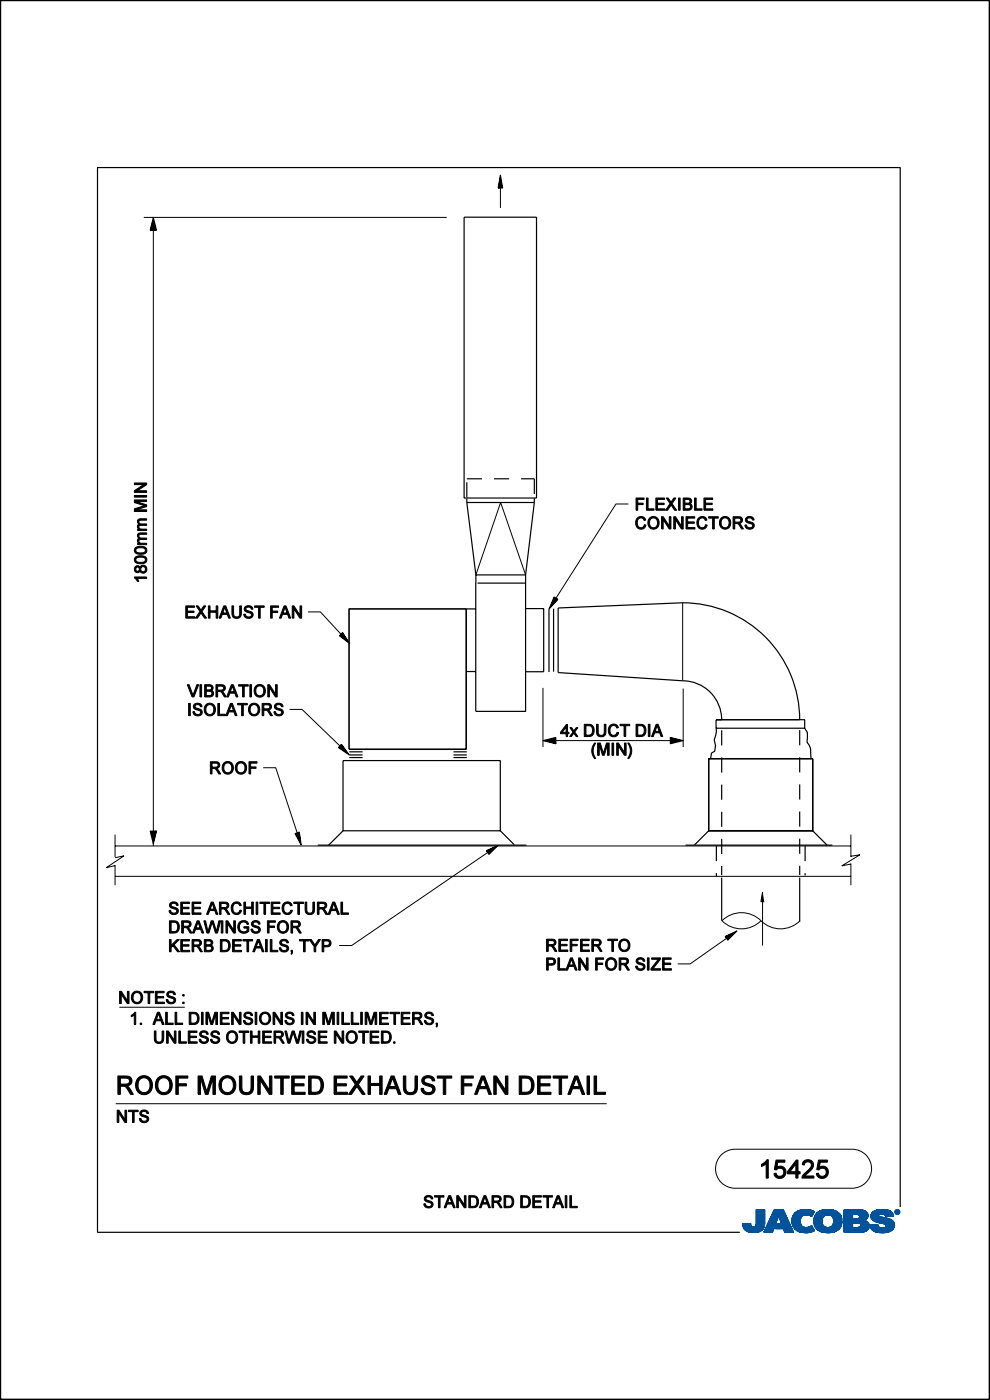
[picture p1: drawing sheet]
<svg xmlns="http://www.w3.org/2000/svg" width="210mm" height="297mm" viewBox="0 0 210 297" stroke-linecap="round" stroke-linejoin="round" font-family="sans-serif">
<g fill="none" stroke="#000" stroke-width=".25">
<path d="M98.4 46.1h15.4v59.6h-15.4zM99 106.6h14.3M99 101.6h3.2M99 102.3v3.2M99 105.8v.8M99 106.6l1.9 15.4M104.8 101.6h3.2M110.5 101.6h2.8v3.2M113.3 106.6l-1.8 15.4M113.3 105.7v.9M98.9 129.2h2M100.9 122v28.9h10.6v-28.9"/>
<path d="M100.9 122h10.6M101.3 123.7h10.2M111.6 129.1h3.7v13.4h-3.8M116.5 129.2v13.4M117.4 129.1v13.4M74.1 159.5h2.8M96.2 159.5h2.8M99 142.5h1.9M151.9 154.5l.1 .6-.5 1.8 .3 1.2-.2 1.3-.7 .3-.2 1.2M151.9 154.5v-1.8h18.8v1.8M151.9 154.5h18.8M153.1 152.7a8.3 8.3 0 0 0-8.3-8.3l-26.4-1.7v-13.7l26.4-1.1a24.8 24.8 0 0 1 24.8 24.8"/>
<path d="M153.1 154.9v3.2M169.6 154.9v3.2M170.7 154.5l.6 .9-.1 2.1a2.59 2.59 0 0 1 .8 2.2v1.2M67.4 179.3h44.2M72.8 176.2l-3.1 3.1M72.8 176.2h33.3M72.8 176.2v-14.8h33.3v14.8M74.1 160.7h2.8M74.1 160.2h2.8M96.2 160.7h2.8M96.2 160.2h2.8M106.1 176.2l3 3"/>
<path d="M145.4 179.3h31.2M150.3 176.2l-2.8 2.9M150.3 176.2v-15.2h22.1v15.2M150.3 176.2h22.1M152 179.5v3.2M153.1 160.7v3.2M153.1 166.4v3.3M153.1 172.2v3.2M153.1 178v3.2M169.6 160.6v3.3M169.6 166.4v3.2M169.6 172.2v3.2"/>
<path d="M169.6 177.9v3.2M170.8 179.5v3.2M172.4 176.2l3 3.1M152 185.2v.7M153.1 183.7v1.9M153.1 186.2v9.1M169.6 183.7v1.9M169.6 186.2v9.3M170.8 185.2v.5M191 256.1v-220.6h-170.3v225.9h136.2M.1 296.6v.3h209.7v-296.8h-209.7v296.8"/>
</g>
<g fill="#000" stroke="#000" stroke-width=".21">
<path d="M161.8 189.2l.3 2.1h-.7z"/>
<path d="M28.7 118.2a2.06 2.06 0 0 1 2.3 .1 .84 .84 0 0 1 0 .9 .84 .84 0 0 1-.8 .4h-.4a.94 .94 0 0 1-1-.2 .94 .94 0 0 1-.2-1zM28.9 118.4a.56 .56 0 0 0 0 .7 .56 .56 0 0 0 .6 .2h.3a.62 .62 0 0 0 .9-.2 .62 .62 0 0 0-.2-.8 1.97 1.97 0 0 0-1.6 .1z" fill-rule="evenodd"/>
<path d="M28.7 116.2a2.06 2.06 0 0 1 2.3 .1 .84 .84 0 0 1 0 .9 .84 .84 0 0 1-.8 .4h-.4a.94 .94 0 0 1-1-.2 .94 .94 0 0 1-.2-1zM28.9 116.4a.56 .56 0 0 0 0 .7 .56 .56 0 0 0 .6 .2h.3a.62 .62 0 0 0 .9-.2 .62 .62 0 0 0-.2-.8 1.97 1.97 0 0 0-1.6 .1z" fill-rule="evenodd"/>
<path d="M29.3 113.2l.5-.2h1.3v.3l-1.5 .1-.1 .3a.47 .47 0 0 0 .5 .4h1.1v.3h-1.2a.43 .43 0 0 0-.4 .6 .43 .43 0 0 0 .6 .2h1v.3h-1.9v-.3h.3a.58 .58 0 0 1-.3-.5 .58 .58 0 0 1 .3-.5l-.3-.4z" fill-rule="evenodd"/>
<path d="M29.3 110.2l.5-.1h1.3v.3h-1.5l-.1 .3a.47 .47 0 0 0 .5 .5h1.1v.3h-1.2a.43 .43 0 0 0-.4 .5 .43 .43 0 0 0 .6 .3h1v.3h-1.9v-.3h.3a.58 .58 0 0 1-.3-.6 .58 .58 0 0 1 .3-.5l-.3-.4z" fill-rule="evenodd"/>
<path d="M28.5 106.1h2.6v.3h-2.3l2.3 .7v.4l-2.3 .7h2.3v.3h-2.6v-.6l2.2-.6-2.2-.7z" fill-rule="evenodd"/>
<path d="M28.5 105.1h2.6v.4h-2.6z" fill-rule="evenodd"/>
<path d="M28.5 102.5h2.6v.3l-2 1.3h2v.4h-2.6v-.4l2-1.3h-2z" fill-rule="evenodd"/>
<path d="M134.9 105.6h1.7v.3h-1.3v.8h1.1v.3h-1.1v1.2h-.4z" fill-rule="evenodd"/>
<path d="M135.2 109.9a1.05 1.05 0 0 1 1.8 .4l-.4 .1a.76 .76 0 0 0-.9-.5 .76 .76 0 0 0-.5 1 .78 .78 0 0 0 .5 1 .78 .78 0 0 0 1-.6l.3 .1a1.13 1.13 0 0 1-1.3 .9 1.13 1.13 0 0 1-.9-1.4z" fill-rule="evenodd"/>
<path d="M137.1 105.6h.4v2.3h1.2v.3h-1.6z" fill-rule="evenodd"/>
<path d="M137.8 109.9a1.28 1.28 0 0 1 1.7 0 1.28 1.28 0 0 1 .2 1.7 1.25 1.25 0 0 1-1.7 .5 1.25 1.25 0 0 1-.5-1.7zM138 110.1a1.01 1.01 0 0 0-.2 1.3 1.01 1.01 0 0 0 1.3 .4 1 1 0 0 0 .3-1.4 1 1 0 0 0-1.4-.3z" fill-rule="evenodd"/>
<path d="M139.1 105.6h1.9v.3h-1.5v.8h1.4v.3h-1.4v.9h1.5v.3h-1.9z" fill-rule="evenodd"/>
<path d="M140.3 109.6h.4l1.3 2v-2h.3v2.6h-.4l-1.2-2v2h-.4z" fill-rule="evenodd"/>
<path d="M141.3 105.6h.4l.6 1 .6-1h.5l-.8 1.2 .9 1.4h-.4l-.7-1.1-.8 1.1h-.4l.9-1.4z" fill-rule="evenodd"/>
<path d="M142.9 109.6h.4l1.3 2v-2h.3v2.6h-.4l-1.2-2v2h-.4z" fill-rule="evenodd"/>
<path d="M143.9 105.6h.4v2.6h-.4z" fill-rule="evenodd"/>
<path d="M144.9 105.6h1a.65 .65 0 0 1 .8 .4 .65 .65 0 0 1-.4 .8 .74 .74 0 0 1 .5 1 .74 .74 0 0 1-.9 .4h-1zM145.3 105.9v.8h.8a.42 .42 0 0 0 .2-.5 .42 .42 0 0 0-.5-.3zM145.3 107v.9h.6a.47 .47 0 0 0 .6-.4 .47 .47 0 0 0-.7-.5z" fill-rule="evenodd"/>
<path d="M145.5 109.6h1.9v.3h-1.5v.8h1.4v.3h-1.4v.9h1.5v.3h-1.9z" fill-rule="evenodd"/>
<path d="M147.3 105.6h.4v2.3h1.2v.3h-1.6z" fill-rule="evenodd"/>
<path d="M149.3 105.6h1.9v.3h-1.5v.8h1.4v.3h-1.4v.9h1.5v.3h-1.9z" fill-rule="evenodd"/>
<path d="M148.1 109.9a1.05 1.05 0 0 1 1.9 .4l-.4 .1a.76 .76 0 0 0-1-.5 .76 .76 0 0 0-.4 1 .78 .78 0 0 0 .5 1 .78 .78 0 0 0 1-.6l.3 .1a1.13 1.13 0 0 1-1.3 .9 1.13 1.13 0 0 1-.9-1.4z" fill-rule="evenodd"/>
<path d="M150.3 109.6h2.1v.3h-.9v2.3h-.3v-2.3h-.9z" fill-rule="evenodd"/>
<path d="M152.9 109.9a1.28 1.28 0 0 1 1.8 0 1.28 1.28 0 0 1 .2 1.7 1.25 1.25 0 0 1-1.7 .5 1.25 1.25 0 0 1-.5-1.7zM153.2 110.1a1.01 1.01 0 0 0-.2 1.3 1.01 1.01 0 0 0 1.3 .4 1 1 0 0 0 .3-1.4 1 1 0 0 0-1.4-.3z" fill-rule="evenodd"/>
<path d="M155.5 109.6a2.47 2.47 0 0 1 1.8 .2l.2 .3a.7 .7 0 0 1-.7 .9l.9 1.2h-.4l-.6-.9-.5-.2h-.3v1.1h-.4zM155.9 109.9v.9h.7a.44 .44 0 0 0 .6-.4 .44 .44 0 0 0-.6-.5z" fill-rule="evenodd"/>
<path d="M158.3 109.8a1.01 1.01 0 0 1 1.7 .5h-.4a.54 .54 0 0 0-.6-.5 .54 .54 0 0 0-.5 .7l1.1 .3a.81 .81 0 0 1 .3 1.2 .81 .81 0 0 1-1.1 .2l-.7-.4-.1-.4h.4a.62 .62 0 0 0 .6 .6 .62 .62 0 0 0 .6-.7l-.9-.4a.66 .66 0 0 1-.6-.4 .66 .66 0 0 1 .2-.7z" fill-rule="evenodd"/>
<path d="M28.7 120.2a.59 .59 0 0 1 1 .2 .78 .78 0 0 1 1.2-.3 .78 .78 0 0 1 0 1.2 .78 .78 0 0 1-1.2-.2 .69 .69 0 0 1-1 .2 .69 .69 0 0 1 0-1.1zM28.7 120.8a.45 .45 0 0 0 .9 0 .45 .45 0 0 0-.9 0zM29.8 120.8a.55 .55 0 0 0 1.1 0 .55 .55 0 0 0-1.1 0z" fill-rule="evenodd"/>
<path d="M28.5 122.4h2.6v.3h-2l.4 .7h-.3l-.7-.8z" fill-rule="evenodd"/>
<path d="M39.4 128.5h1.9v.3h-1.5v.8h1.4v.3h-1.4v.9h1.5v.3h-1.9z" fill-rule="evenodd"/>
<path d="M41.6 128.5h.4l.6 .9 .6-.9h.5l-.9 1.2 1 1.4h-.4l-.8-1.1-.7 1.1h-.4l.9-1.4z" fill-rule="evenodd"/>
<path d="M44.2 128.5h.4v1.1h1.3v-1.1h.3v2.6h-.3v-1.2h-1.3v1.2h-.4z" fill-rule="evenodd"/>
<path d="M47.5 128.5h.4l1 2.6h-.4l-.3-.8h-1.1l-.2 .8h-.4zM47.7 128.8l-.5 1.2h.9z" fill-rule="evenodd"/>
<path d="M49.2 128.5h.4v1.5a.67 .67 0 0 0 .6 .9 .67 .67 0 0 0 .6-.9v-1.5h.4v1.5a1.01 1.01 0 0 1-1 1.2 1.01 1.01 0 0 1-1-1.2z" fill-rule="evenodd"/>
<path d="M52 128.7a1.01 1.01 0 0 1 1.6 .5h-.3a.54 .54 0 0 0-.6-.5 .54 .54 0 0 0-.5 .7l1.1 .4a.81 .81 0 0 1 .3 1.1 .81 .81 0 0 1-1.1 .3l-.7-.4-.1-.5h.3a.62 .62 0 0 0 .7 .6 .62 .62 0 0 0 .6-.7l-.9-.3a.66 .66 0 0 1-.6-.5 .66 .66 0 0 1 .2-.7z" fill-rule="evenodd"/>
<path d="M54 128.5h2v.3h-.8v2.3h-.4v-2.3h-.8z" fill-rule="evenodd"/>
<path d="M57.4 128.5h1.7v.3h-1.4v.8h1.2v.3h-1.2v1.2h-.3z" fill-rule="evenodd"/>
<path d="M60.3 128.5h.4l1 2.6h-.4l-.3-.8h-1.1l-.3 .8h-.3zM60.5 128.8l-.5 1.2h.9z" fill-rule="evenodd"/>
<path d="M62 128.5h.4l1.2 2v-2h.4v2.6h-.4l-1.3-2v2h-.3z" fill-rule="evenodd"/>
<path d="M40 149.2h.4v2.6h-.4z" fill-rule="evenodd"/>
<path d="M39.7 145.3h.4l.8 2.2 .9-2.2h.3l-1 2.6h-.4z" fill-rule="evenodd"/>
<path d="M41.3 149.4a1.01 1.01 0 0 1 1.6 .5h-.4a.54 .54 0 0 0-.6-.5 .54 .54 0 0 0-.4 .7l1 .4a.81 .81 0 0 1 .3 1.1 .81 .81 0 0 1-1.1 .2l-.7-.3-.1-.5h.4a.62 .62 0 0 0 .6 .6 .62 .62 0 0 0 .6-.7l-.9-.4a.66 .66 0 0 1-.6-.4 .66 .66 0 0 1 .3-.7z" fill-rule="evenodd"/>
<path d="M42.4 145.3h.4v2.6h-.4z" fill-rule="evenodd"/>
<path d="M43.6 149.5a1.28 1.28 0 0 1 1.8 0 1.28 1.28 0 0 1 .2 1.7 1.25 1.25 0 0 1-1.7 .5 1.25 1.25 0 0 1-.5-1.7zM43.9 149.7a1.01 1.01 0 0 0-.2 1.3 1.01 1.01 0 0 0 1.3 .4 1 1 0 0 0 .3-1.4 1 1 0 0 0-1.4-.3z" fill-rule="evenodd"/>
<path d="M43.4 145.3h1a.65 .65 0 0 1 .8 .3 .65 .65 0 0 1-.4 .9 .74 .74 0 0 1 .5 .9 .74 .74 0 0 1-.9 .5h-1zM43.8 145.6v.8l.8-.1a.42 .42 0 0 0 .2-.5 .42 .42 0 0 0-.5-.2zM43.8 146.7v.9h.6a.47 .47 0 0 0 .6-.5 .47 .47 0 0 0-.7-.4z" fill-rule="evenodd"/>
<path d="M45.8 145.3a2.46 2.46 0 0 1 1.8 .1l.2 .4a.7 .7 0 0 1-.7 .9l.9 1.2h-.4l-.6-1-.5-.2h-.3v1.2h-.4zM46.2 145.6v.8h.7a.44 .44 0 0 0 .6-.4 .44 .44 0 0 0-.6-.4z" fill-rule="evenodd"/>
<path d="M46.2 149.2h.4v2.3h1.2v.3h-1.6z" fill-rule="evenodd"/>
<path d="M48.9 149.2h.4l1 2.6h-.4l-.3-.8h-1.1l-.2 .8h-.4zM49.1 149.5l-.4 1.2h.8z" fill-rule="evenodd"/>
<path d="M49.1 145.3h.4l1 2.6h-.4l-.3-.8h-1.1l-.2 .8h-.4zM49.3 145.6l-.4 1.2h.8z" fill-rule="evenodd"/>
<path d="M50.4 149.2h2.1v.3h-.9v2.3h-.3v-2.3h-.9z" fill-rule="evenodd"/>
<path d="M50.6 145.3h2.1v.3h-.9v2.3h-.3v-2.3h-.9z" fill-rule="evenodd"/>
<path d="M53 149.5a1.28 1.28 0 0 1 1.8 0 1.28 1.28 0 0 1 .1 1.7 1.25 1.25 0 0 1-1.7 .5 1.25 1.25 0 0 1-.4-1.7zM53.3 149.7a1.01 1.01 0 0 0-.2 1.3 1.01 1.01 0 0 0 1.3 .4 1 1 0 0 0 .3-1.4 1 1 0 0 0-1.4-.3z" fill-rule="evenodd"/>
<path d="M53 145.3h.4v2.6h-.4z" fill-rule="evenodd"/>
<path d="M54.2 145.6a1.28 1.28 0 0 1 1.8-.1 1.28 1.28 0 0 1 .1 1.8 1.25 1.25 0 0 1-1.7 .4 1.25 1.25 0 0 1-.4-1.7zM54.5 145.8a1.01 1.01 0 0 0-.2 1.3 1.01 1.01 0 0 0 1.3 .3 1 1 0 0 0 .3-1.3 1 1 0 0 0-1.4-.3z" fill-rule="evenodd"/>
<path d="M55.6 149.2a2.46 2.46 0 0 1 1.8 .2l.2 .3a.7 .7 0 0 1-.7 .9l.9 1.2h-.4l-.6-.9-.5-.2h-.3v1.1h-.4zM56 149.5v.9h.7a.44 .44 0 0 0 .5-.4 .44 .44 0 0 0-.5-.5z" fill-rule="evenodd"/>
<path d="M56.8 145.3h.4l1.2 1.9v-1.9h.4v2.6h-.4l-1.2-2v2h-.4z" fill-rule="evenodd"/>
<path d="M58.4 149.4a1.01 1.01 0 0 1 1.6 .5h-.3a.54 .54 0 0 0-.6-.5 .54 .54 0 0 0-.5 .7l1.1 .4a.81 .81 0 0 1 .3 1.1 .81 .81 0 0 1-1.1 .2l-.7-.3-.1-.5h.4a.62 .62 0 0 0 .6 .6 .62 .62 0 0 0 .6-.7l-.9-.4a.66 .66 0 0 1-.6-.4 .66 .66 0 0 1 .2-.7z" fill-rule="evenodd"/>
<path d="M120.1 153.7h.3v1.7h.3v.3h-.3v.6h-.3v-.6h-1.2v-.3zM120.1 154.3l-.8 1.1h.8z" fill-rule="evenodd"/>
<path d="M120.9 154.4h.3l.5 .6 .5-.6h.4l-.7 .9 .7 1h-.4l-.5-.8-.5 .8h-.4l.7-1z" fill-rule="evenodd"/>
<path d="M123.9 153.7a1.74 1.74 0 0 1 1.9 .4 1.33 1.33 0 0 1 .2 1.4 1.33 1.33 0 0 1-1.1 .8h-1zM124.3 154v2a1.06 1.06 0 0 0 1.4-1 1.06 1.06 0 0 0-1.4-1z" fill-rule="evenodd"/>
<path d="M126.5 153.7h.4v1.5a.67 .67 0 0 0 .6 .8 .67 .67 0 0 0 .7-.8v-1.5h.3v1.5a1.01 1.01 0 0 1-1 1.1 1.01 1.01 0 0 1-1-1.1z" fill-rule="evenodd"/>
<path d="M129.4 154a1.05 1.05 0 0 1 1.8 .4h-.4a.76 .76 0 0 0-.9-.4 .76 .76 0 0 0-.5 .9 .78 .78 0 0 0 .5 1.1 .78 .78 0 0 0 1-.7l.3 .1a1.13 1.13 0 0 1-1.3 .9 1.13 1.13 0 0 1-.9-1.4z" fill-rule="evenodd"/>
<path d="M131.5 153.7h2.1v.3h-.9v2.3h-.3v-2.3h-.9z" fill-rule="evenodd"/>
<path d="M134.9 153.7a1.74 1.74 0 0 1 1.9 .4 1.33 1.33 0 0 1 .2 1.4 1.33 1.33 0 0 1-1.2 .8h-.9zM135.3 154v2a1.06 1.06 0 0 0 1.4-1 1.06 1.06 0 0 0-1.4-1z" fill-rule="evenodd"/>
<path d="M137.5 153.7h.4v2.6h-.4z" fill-rule="evenodd"/>
<path d="M139.2 153.7h.4l1 2.6h-.4l-.3-.8h-1l-.3 .8h-.4zM139.4 154l-.4 1.2h.8z" fill-rule="evenodd"/>
<path d="M44.6 161.6a2.46 2.46 0 0 1 1.8 .2l.2 .3a.7 .7 0 0 1-.7 .9l.9 1.2h-.4l-.6-.9-.4-.3h-.4v1.2h-.4zM45 161.9v.8h.7a.44 .44 0 0 0 .6-.3 .44 .44 0 0 0-.5-.5z" fill-rule="evenodd"/>
<path d="M47.5 161.9a1.28 1.28 0 0 1 1.7 0 1.28 1.28 0 0 1 .2 1.7 1.25 1.25 0 0 1-1.7 .5 1.25 1.25 0 0 1-.5-1.7zM47.7 162.1a1.01 1.01 0 0 0-.2 1.3 1.01 1.01 0 0 0 1.3 .4 1 1 0 0 0 .3-1.4 1 1 0 0 0-1.4-.3z" fill-rule="evenodd"/>
<path d="M50.3 161.9a1.28 1.28 0 0 1 1.7 0 1.28 1.28 0 0 1 .2 1.7 1.25 1.25 0 0 1-1.7 .5 1.25 1.25 0 0 1-.5-1.7zM50.5 162.1a1.01 1.01 0 0 0-.2 1.3 1.01 1.01 0 0 0 1.3 .4 1 1 0 0 0 .3-1.4 1 1 0 0 0-1.4-.3z" fill-rule="evenodd"/>
<path d="M52.8 161.6h1.7v.3h-1.3v.8h1.1v.3h-1.1v1.2h-.4z" fill-rule="evenodd"/>
<path d="M126.1 157.6h.3a2.75 2.75 0 0 0 0 3.3h-.3a2.57 2.57 0 0 1 0-3.3z" fill-rule="evenodd"/>
<path d="M126.8 157.6h.5l.7 2.2 .7-2.2h.5v2.6h-.3v-2.3l-.7 2.3h-.4l-.7-2.3v2.3h-.3z" fill-rule="evenodd"/>
<path d="M129.8 157.6h.4v2.6h-.4z" fill-rule="evenodd"/>
<path d="M130.8 157.6h.4l1.3 2v-2h.3v2.6h-.4l-1.2-2v2h-.4z" fill-rule="evenodd"/>
<path d="M133.2 157.6h.2a2.57 2.57 0 0 1 0 3.3h-.2a2.75 2.75 0 0 0 0-3.3z" fill-rule="evenodd"/>
<path d="M36.2 191.5a1.01 1.01 0 0 1 1.6 .6h-.4a.54 .54 0 0 0-.6-.5 .54 .54 0 0 0-.4 .6l1 .4a.81 .81 0 0 1 .3 1.1 .81 .81 0 0 1-1.1 .3l-.6-.4-.2-.5h.4a.62 .62 0 0 0 .6 .7 .62 .62 0 0 0 .6-.7l-.9-.4a.66 .66 0 0 1-.5-.5 .66 .66 0 0 1 .2-.7z" fill-rule="evenodd"/>
<path d="M35.9 195.3a1.74 1.74 0 0 1 1.9 .5 1.33 1.33 0 0 1 .2 1.4 1.33 1.33 0 0 1-1.1 .7h-1zM36.3 195.6v2a1.06 1.06 0 0 0 1.4-1 1.06 1.06 0 0 0-1.4-1z" fill-rule="evenodd"/>
<path d="M38.3 191.4h1.9v.3h-1.5v.8h1.4v.3h-1.4v.9h1.5v.3h-1.9z" fill-rule="evenodd"/>
<path d="M38.5 195.3a2.46 2.46 0 0 1 1.8 .2l.2 .3a.7 .7 0 0 1-.7 .9l.9 1.2h-.4l-.5-.9-.5-.2h-.4v1.1h-.4zM38.9 195.6v.9h.7a.44 .44 0 0 0 .6-.4 .44 .44 0 0 0-.5-.5z" fill-rule="evenodd"/>
<path d="M40.7 191.4h1.9v.3h-1.5v.8h1.4v.3h-1.4v.9h1.5v.3h-1.9z" fill-rule="evenodd"/>
<path d="M41.8 195.3h.4l1 2.6h-.4l-.2-.8h-1.1l-.3 .8h-.4zM42 195.6l-.4 1.2h.8z" fill-rule="evenodd"/>
<path d="M44.8 191.4h.4l1 2.6h-.4l-.2-.8h-1.1l-.3 .8h-.4zM45 191.7l-.4 1.2h.8z" fill-rule="evenodd"/>
<path d="M43.2 195.3h.4l.5 2.3 .7-2.3h.4l.7 2.3 .5-2.3h.4l-.7 2.6h-.4l-.7-2.2-.7 2.2h-.4z" fill-rule="evenodd"/>
<path d="M46.5 191.4a2.46 2.46 0 0 1 1.8 .1l.2 .4a.7 .7 0 0 1-.7 .9l.9 1.2h-.4l-.5-.9-.5-.3h-.4v1.2h-.4zM46.9 191.7v.8h.7a.44 .44 0 0 0 .6-.4 .44 .44 0 0 0-.5-.4z" fill-rule="evenodd"/>
<path d="M46.9 195.3h.4v2.6h-.4z" fill-rule="evenodd"/>
<path d="M47.9 195.3h.4l1.3 2v-2h.3v2.6h-.3l-1.3-1.9v1.9h-.4z" fill-rule="evenodd"/>
<path d="M49.4 191.7a1.05 1.05 0 0 1 1.8 .4l-.4 .1a.76 .76 0 0 0-.9-.5 .76 .76 0 0 0-.5 1 .78 .78 0 0 0 .5 1 .78 .78 0 0 0 1-.6h.3a1.13 1.13 0 0 1-1.3 .9 1.13 1.13 0 0 1-.9-1.3z" fill-rule="evenodd"/>
<path d="M50.8 195.7a1.16 1.16 0 0 1 1.9 .4h-.3a.9 .9 0 0 0-1.2-.4 .9 .9 0 0 0-.4 1.3 .95 .95 0 0 0 1.6 .4v-.5h-.7v-.3h1.1v1a1.39 1.39 0 0 1-2 0 1.39 1.39 0 0 1 0-1.9z" fill-rule="evenodd"/>
<path d="M51.7 191.4h.4v1h1.3v-1h.3v2.6h-.3v-1.3h-1.3v1.3h-.4z" fill-rule="evenodd"/>
<path d="M53.6 195.5a1.01 1.01 0 0 1 1.6 .5h-.4a.54 .54 0 0 0-.6-.5 .54 .54 0 0 0-.4 .7l1 .4a.81 .81 0 0 1 .3 1.1 .81 .81 0 0 1-1.1 .3l-.6-.4-.2-.5h.4a.62 .62 0 0 0 .6 .6 .62 .62 0 0 0 .6-.7l-.9-.3a.66 .66 0 0 1-.5-.5 .66 .66 0 0 1 .2-.7z" fill-rule="evenodd"/>
<path d="M54.3 191.4h.4v2.6h-.4z" fill-rule="evenodd"/>
<path d="M55.1 191.4h2.1v.3h-.9v2.3h-.3v-2.3h-.9z" fill-rule="evenodd"/>
<path d="M56.7 195.3h1.7v.3h-1.3v.8h1.1v.3h-1.1v1.2h-.4z" fill-rule="evenodd"/>
<path d="M57.5 191.4h1.9v.3h-1.5v.8h1.4v.3h-1.4v.9h1.5v.3h-1.9z" fill-rule="evenodd"/>
<path d="M59.2 195.7a1.28 1.28 0 0 1 1.7-.1 1.28 1.28 0 0 1 .2 1.8 1.25 1.25 0 0 1-1.7 .4 1.25 1.25 0 0 1-.5-1.7zM59.4 195.8a1.01 1.01 0 0 0-.2 1.4 1.01 1.01 0 0 0 1.3 .3 1 1 0 0 0 .3-1.3 1 1 0 0 0-1.4-.4z" fill-rule="evenodd"/>
<path d="M60.2 191.7a1.05 1.05 0 0 1 1.8 .4l-.4 .1a.76 .76 0 0 0-.9-.5 .76 .76 0 0 0-.5 1 .78 .78 0 0 0 .5 1 .78 .78 0 0 0 1-.6h.3a1.13 1.13 0 0 1-1.3 .9 1.13 1.13 0 0 1-.9-1.3z" fill-rule="evenodd"/>
<path d="M61.7 195.3a2.47 2.47 0 0 1 1.8 .2l.2 .3a.7 .7 0 0 1-.7 .9l.9 1.2h-.4l-.6-.9-.4-.2h-.4v1.1h-.4zM62.1 195.6v.9h.7a.44 .44 0 0 0 .6-.4 .44 .44 0 0 0-.5-.5z" fill-rule="evenodd"/>
<path d="M62.3 191.4h2.1v.3h-.9v2.3h-.3v-2.3h-.9z" fill-rule="evenodd"/>
<path d="M64.7 191.4h.4v1.5a.67 .67 0 0 0 .6 .8 .67 .67 0 0 0 .7-.8v-1.5h.3v1.5a1.01 1.01 0 0 1-1 1.1 1.01 1.01 0 0 1-1-1.1z" fill-rule="evenodd"/>
<path d="M67.3 191.4a2.46 2.46 0 0 1 1.8 .1l.2 .4a.7 .7 0 0 1-.7 .9l.9 1.2h-.4l-.6-.9-.5-.3h-.3v1.2h-.4zM67.7 191.7v.8h.7a.44 .44 0 0 0 .6-.4 .44 .44 0 0 0-.5-.4z" fill-rule="evenodd"/>
<path d="M70.6 191.4h.4l1 2.6h-.4l-.3-.8h-1l-.3 .8h-.4zM70.8 191.7l-.4 1.2h.8z" fill-rule="evenodd"/>
<path d="M72.3 191.4h.4v2.3h1.2v.3h-1.6z" fill-rule="evenodd"/>
<path d="M25.4 210.3h.3l1.3 2v-2h.4v2.6h-.4l-1.3-2v2h-.3z" fill-rule="evenodd"/>
<path d="M28.2 210.6a1.28 1.28 0 0 1 1.7 0 1.28 1.28 0 0 1 .2 1.7 1.25 1.25 0 0 1-1.7 .5 1.25 1.25 0 0 1-.4-1.7zM28.5 210.8a1.01 1.01 0 0 0-.2 1.3 1.01 1.01 0 0 0 1.2 .4 1 1 0 0 0 .4-1.4 1 1 0 0 0-1.4-.3z" fill-rule="evenodd"/>
<path d="M27.8 215.4l.8-.7h.2v2.6h-.3v-2l-.7 .4z" fill-rule="evenodd"/>
<path d="M29.7 217h.3v.3h-.3z" fill-rule="evenodd"/>
<path d="M30.6 210.3h2v.3h-.8v2.3h-.4v-2.3h-.8z" fill-rule="evenodd"/>
<path d="M33.4 214.7h.4l1 2.6h-.4l-.3-.8h-1l-.3 .8h-.4zM33.6 215l-.4 1.2h.8z" fill-rule="evenodd"/>
<path d="M33 210.3h1.8v.3h-1.5v.8h1.4v.3h-1.4v.9h1.6v.3h-1.9z" fill-rule="evenodd"/>
<path d="M32.7 218.7h.4v1.5a.67 .67 0 0 0 .6 .9 .67 .67 0 0 0 .7-.9v-1.5h.3v1.5a1.01 1.01 0 0 1-1 1.2 1.01 1.01 0 0 1-1-1.2z" fill-rule="evenodd"/>
<path d="M35.1 214.7h.4v2.3h1.2v.3h-1.6z" fill-rule="evenodd"/>
<path d="M35.6 210.5a1.01 1.01 0 0 1 1.6 .5h-.3a.54 .54 0 0 0-.7-.5 .54 .54 0 0 0-.4 .7l1 .3a.81 .81 0 0 1 .3 1.1 .81 .81 0 0 1-1.1 .3l-.6-.4-.1-.4h.3a.62 .62 0 0 0 .7 .6 .62 .62 0 0 0 .6-.7l-1-.4a.66 .66 0 0 1-.5-.5 .66 .66 0 0 1 .2-.6z" fill-rule="evenodd"/>
<path d="M35.9 199.3h.4v1.2l1.3-1.2h.4l-1.1 1.1 1.2 1.5h-.4l-1-1.3-.4 .4v.9h-.4z" fill-rule="evenodd"/>
<path d="M37.1 214.7h.4v2.3h1.2v.3h-1.6z" fill-rule="evenodd"/>
<path d="M38.3 199.3h1.9v.3h-1.5v.8h1.4v.3h-1.4v.9h1.5v.3h-1.9z" fill-rule="evenodd"/>
<path d="M38.8 211h.3v.3h-.3z" fill-rule="evenodd"/>
<path d="M38.8 212.6h.3v.3h-.3z" fill-rule="evenodd"/>
<path d="M40.1 214.7a1.74 1.74 0 0 1 1.9 .5 1.33 1.33 0 0 1 .2 1.4 1.33 1.33 0 0 1-1.1 .7h-1zM40.5 215v2a1.06 1.06 0 0 0 1.4-1 1.06 1.06 0 0 0-1.4-1z" fill-rule="evenodd"/>
<path d="M40.7 199.3a2.46 2.46 0 0 1 1.8 .2l.2 .3a.7 .7 0 0 1-.7 .9l.9 1.2h-.4l-.5-.9-.5-.2h-.4v1.1h-.4zM41.1 199.6v.9h.7a.44 .44 0 0 0 .6-.4 .44 .44 0 0 0-.5-.5z" fill-rule="evenodd"/>
<path d="M42.7 214.7h.4v2.6h-.4z" fill-rule="evenodd"/>
<path d="M43.3 199.3h1a.65 .65 0 0 1 .8 .4 .65 .65 0 0 1-.3 .8 .74 .74 0 0 1 .4 .9 .74 .74 0 0 1-.9 .5h-1zM43.7 199.6v.8h.8a.42 .42 0 0 0 .2-.6 .42 .42 0 0 0-.5-.2zM43.7 200.7v.9h.6a.47 .47 0 0 0 .6-.5 .47 .47 0 0 0-.6-.4z" fill-rule="evenodd"/>
<path d="M43.7 214.7h.5l.7 2.3 .7-2.3h.5v2.6h-.3v-2.3l-.7 2.3h-.4l-.7-2.3v2.3h-.3z" fill-rule="evenodd"/>
<path d="M46.7 214.7h1.9v.3h-1.5v.8h1.4v.3h-1.4v.9h1.5v.3h-1.9z" fill-rule="evenodd"/>
<path d="M46.7 199.3a1.74 1.74 0 0 1 1.9 .4 1.33 1.33 0 0 1 .2 1.4 1.33 1.33 0 0 1-1.1 .8h-1zM47.1 199.6v2a1.06 1.06 0 0 0 1.4-1 1.06 1.06 0 0 0-1.4-1z" fill-rule="evenodd"/>
<path d="M49.1 214.7h.4l1.3 2v-2h.3v2.6h-.3l-1.3-1.9v1.9h-.4z" fill-rule="evenodd"/>
<path d="M49.3 199.3h1.9v.3h-1.5v.8h1.4v.3h-1.4v.9h1.5v.3h-1.9z" fill-rule="evenodd"/>
<path d="M52 214.9a1.01 1.01 0 0 1 1.6 .5h-.4a.54 .54 0 0 0-.6-.5 .54 .54 0 0 0-.4 .7l1 .4a.81 .81 0 0 1 .3 1.1 .81 .81 0 0 1-1.1 .3l-.6-.4-.2-.5h.4a.62 .62 0 0 0 .6 .6 .62 .62 0 0 0 .6-.7l-.9-.3a.66 .66 0 0 1-.6-.5 .66 .66 0 0 1 .3-.7z" fill-rule="evenodd"/>
<path d="M51.5 199.3h2.1v.3h-.9v2.3h-.3v-2.3h-.9z" fill-rule="evenodd"/>
<path d="M54.6 199.3h.4l1 2.6h-.4l-.3-.8h-1l-.3 .8h-.4zM54.8 199.6l-.4 1.2h.8z" fill-rule="evenodd"/>
<path d="M54.1 214.7h.4v2.6h-.4z" fill-rule="evenodd"/>
<path d="M55.4 215.1a1.28 1.28 0 0 1 1.7-.1 1.28 1.28 0 0 1 .2 1.8 1.25 1.25 0 0 1-1.7 .4 1.25 1.25 0 0 1-.5-1.7zM55.6 215.2a1.01 1.01 0 0 0-.2 1.4 1.01 1.01 0 0 0 1.3 .3 1 1 0 0 0 .3-1.3 1 1 0 0 0-1.4-.4z" fill-rule="evenodd"/>
<path d="M56.3 199.3h.4v2.6h-.4z" fill-rule="evenodd"/>
<path d="M57.3 199.3h.4v2.3h1.2v.3h-1.6z" fill-rule="evenodd"/>
<path d="M57.9 214.7h.4l1.3 2v-2h.3v2.6h-.4l-1.2-1.9v1.9h-.4z" fill-rule="evenodd"/>
<path d="M59.6 199.5a1.01 1.01 0 0 1 1.6 .5h-.4a.54 .54 0 0 0-.6-.5 .54 .54 0 0 0-.4 .7l1 .3a.81 .81 0 0 1 .3 1.2 .81 .81 0 0 1-1.1 .2l-.6-.4-.2-.4h.4a.62 .62 0 0 0 .6 .6 .62 .62 0 0 0 .6-.7l-.9-.4a.66 .66 0 0 1-.5-.4 .66 .66 0 0 1 .2-.7z" fill-rule="evenodd"/>
<path d="M60.8 214.9a1.01 1.01 0 0 1 1.6 .5h-.4a.54 .54 0 0 0-.6-.5 .54 .54 0 0 0-.4 .7l1 .4a.81 .81 0 0 1 .3 1.1 .81 .81 0 0 1-1.1 .3l-.6-.4-.2-.5h.4a.62 .62 0 0 0 .6 .6 .62 .62 0 0 0 .6-.7l-.9-.3a.66 .66 0 0 1-.6-.5 .66 .66 0 0 1 .3-.7z" fill-rule="evenodd"/>
<path d="M61.7 201.6h.3l-.2 .9-.1-.2 .2-.4h-.2z" fill-rule="evenodd"/>
<path d="M63.9 214.7h.4v2.6h-.4z" fill-rule="evenodd"/>
<path d="M63.5 199.3h2.1v.3h-.9v2.3h-.3v-2.3h-.9z" fill-rule="evenodd"/>
<path d="M64.9 214.7h.4l1.3 2v-2h.3v2.6h-.4l-1.2-1.9v1.9h-.4z" fill-rule="evenodd"/>
<path d="M65.6 199.3h.4l.8 1.2 .8-1.2h.4l-1 1.5v1.1h-.4v-1.1z" fill-rule="evenodd"/>
<path d="M68.3 199.3h1a.79 .79 0 0 1 .9 .8 .79 .79 0 0 1-.9 .8h-.6v1h-.4zM68.7 199.6v1h.6a.49 .49 0 0 0 .6-.4 .49 .49 0 0 0-.3-.6z" fill-rule="evenodd"/>
<path d="M68.5 214.7h.5l.7 2.3 .7-2.3h.5v2.6h-.3v-2.3l-.7 2.3h-.4l-.7-2.3v2.3h-.3z" fill-rule="evenodd"/>
<path d="M71.5 214.7h.4v2.6h-.4z" fill-rule="evenodd"/>
<path d="M72.5 214.7h.4v2.3h1.2v.3h-1.6z" fill-rule="evenodd"/>
<path d="M74.5 214.7h.4v2.3h1.2v.3h-1.6z" fill-rule="evenodd"/>
<path d="M76.5 214.7h.4v2.6h-.4z" fill-rule="evenodd"/>
<path d="M77.5 214.7h.5l.7 2.3 .6-2.3h.6v2.6h-.3v-2.3l-.7 2.3h-.4l-.7-2.3v2.3h-.3z" fill-rule="evenodd"/>
<path d="M80.5 214.7h1.9v.3h-1.5v.8h1.4v.3h-1.4v.9h1.5v.3h-1.9z" fill-rule="evenodd"/>
<path d="M82.7 214.7h2.1v.3h-.9v2.3h-.3v-2.3h-.9z" fill-rule="evenodd"/>
<path d="M85.1 214.7h1.9v.3h-1.5v.8h1.4v.3h-1.4v.9h1.5v.3h-1.9z" fill-rule="evenodd"/>
<path d="M87.5 214.7a2.46 2.46 0 0 1 1.8 .2l.2 .3a.7 .7 0 0 1-.7 .9l.9 1.2h-.4l-.6-.9-.5-.2h-.3v1.1h-.4zM87.9 215v.9h.7a.44 .44 0 0 0 .5-.4 .44 .44 0 0 0-.5-.5z" fill-rule="evenodd"/>
<path d="M90.3 214.9a1.01 1.01 0 0 1 1.6 .5h-.3a.54 .54 0 0 0-.6-.5 .54 .54 0 0 0-.5 .7l1.1 .4a.81 .81 0 0 1 .3 1.1 .81 .81 0 0 1-1.1 .3l-.7-.4-.1-.5h.3a.62 .62 0 0 0 .7 .6 .62 .62 0 0 0 .6-.7l-.9-.3a.66 .66 0 0 1-.6-.5 .66 .66 0 0 1 .2-.7z" fill-rule="evenodd"/>
<path d="M92.5 217h.3l-.2 .9-.1-.2 .1-.4h-.1z" fill-rule="evenodd"/>
<path d="M115.9 199.2a2.47 2.47 0 0 1 1.8 .2l.2 .3a.7 .7 0 0 1-.7 .9l.9 1.2h-.4l-.5-.9-.5-.2h-.4v1.1h-.4zM116.3 199.5v.9h.7a.44 .44 0 0 0 .6-.4 .44 .44 0 0 0-.5-.5z" fill-rule="evenodd"/>
<path d="M115.9 203.2h1a.79 .79 0 0 1 .9 .8 .79 .79 0 0 1-.9 .8h-.6v1h-.4zM116.3 203.5v1h.6a.49 .49 0 0 0 .6-.4 .49 .49 0 0 0-.3-.6z" fill-rule="evenodd"/>
<path d="M118.3 203.2h.4v2.3h1.2v.3h-1.6z" fill-rule="evenodd"/>
<path d="M118.5 199.2h1.9v.3h-1.5v.8h1.4v.3h-1.4v.9h1.5v.3h-1.9z" fill-rule="evenodd"/>
<path d="M121 203.2h.4l1 2.6h-.4l-.2-.8h-1.1l-.3 .8h-.4zM121.2 203.5l-.4 1.2h.8z" fill-rule="evenodd"/>
<path d="M120.9 199.2h1.7v.3h-1.3v.8h1.1v.3h-1.1v1.2h-.4z" fill-rule="evenodd"/>
<path d="M122.7 203.2h.4l1.3 2v-2h.3v2.6h-.3l-1.3-2v2h-.4z" fill-rule="evenodd"/>
<path d="M123.1 199.2h1.9v.3h-1.5v.8h1.4v.3h-1.4v.9h1.5v.3h-1.9z" fill-rule="evenodd"/>
<path d="M125.5 199.2a2.47 2.47 0 0 1 1.8 .2l.2 .3a.7 .7 0 0 1-.7 .9l.9 1.2h-.4l-.5-.9-.5-.2h-.4v1.1h-.4zM125.9 199.5v.9h.7a.44 .44 0 0 0 .6-.4 .44 .44 0 0 0-.5-.5z" fill-rule="evenodd"/>
<path d="M126.3 203.2h1.7v.3h-1.3v.8h1.1v.3h-1.1v1.2h-.4z" fill-rule="evenodd"/>
<path d="M128.8 203.5a1.28 1.28 0 0 1 1.7 0 1.28 1.28 0 0 1 .2 1.7 1.25 1.25 0 0 1-1.7 .5 1.25 1.25 0 0 1-.5-1.7zM129 203.7a1.01 1.01 0 0 0-.2 1.3 1.01 1.01 0 0 0 1.3 .4 1 1 0 0 0 .3-1.4 1 1 0 0 0-1.4-.3z" fill-rule="evenodd"/>
<path d="M128.9 199.2h2.1v.3h-.9v2.3h-.3v-2.3h-.9z" fill-rule="evenodd"/>
<path d="M131.6 199.6a1.28 1.28 0 0 1 1.7-.1 1.28 1.28 0 0 1 .2 1.8 1.25 1.25 0 0 1-1.7 .4 1.25 1.25 0 0 1-.5-1.7zM131.8 199.7a1.01 1.01 0 0 0-.2 1.4 1.01 1.01 0 0 0 1.3 .3 1 1 0 0 0 .3-1.4 1 1 0 0 0-1.4-.3z" fill-rule="evenodd"/>
<path d="M131.3 203.2a2.47 2.47 0 0 1 1.8 .2l.2 .3a.7 .7 0 0 1-.7 .9l.9 1.2h-.4l-.5-.9-.5-.2h-.4v1.1h-.4zM131.7 203.5v.9h.7a.44 .44 0 0 0 .6-.4 .44 .44 0 0 0-.5-.5z" fill-rule="evenodd"/>
<path d="M135.2 203.4a1.01 1.01 0 0 1 1.6 .5h-.4a.54 .54 0 0 0-.6-.5 .54 .54 0 0 0-.4 .7l1 .3a.81 .81 0 0 1 .3 1.2 .81 .81 0 0 1-1.1 .2l-.6-.4-.2-.4h.4a.62 .62 0 0 0 .6 .6 .62 .62 0 0 0 .6-.7l-.9-.4a.66 .66 0 0 1-.5-.4 .66 .66 0 0 1 .2-.7z" fill-rule="evenodd"/>
<path d="M137.3 203.2h.4v2.6h-.4z" fill-rule="evenodd"/>
<path d="M138.2 203.2h1.9v.3l-1.6 2h1.6v.3h-2v-.3l1.5-2h-1.4z" fill-rule="evenodd"/>
<path d="M140.5 203.2h1.9v.3h-1.5v.8h1.4v.3h-1.4v.9h1.5v.3h-1.9z" fill-rule="evenodd"/>
<path d="M24.9 235.5h.3l1.3 2v-2h.4v2.6h-.4l-1.3-2v2h-.3z" fill-rule="evenodd"/>
<path d="M25 228.3a3.7 3.7 0 0 1 2.7 .2 1.07 1.07 0 0 1 .2 1.2 1.07 1.07 0 0 1-.9 .7l.7 .7 .6 1.1h-.6a2.81 2.81 0 0 0-1.3-1.7l-.9-.1v1.8h-.5zM25.5 228.7v1.3h1.1a.66 .66 0 0 0 .9-.6 .66 .66 0 0 0-.8-.7z" fill-rule="evenodd"/>
<path d="M27.3 235.5h2v.3h-.8v2.3h-.4v-2.3h-.8z" fill-rule="evenodd"/>
<path d="M29.3 228.7a1.86 1.86 0 0 1 2.3-.2 1.86 1.86 0 0 1 .7 2.3 1.82 1.82 0 0 1-2.3 1.4 1.82 1.82 0 0 1-1.2-2.4zM29.7 229a1.61 1.61 0 0 0-.4 1.8 1.61 1.61 0 0 0 1.5 1 1.64 1.64 0 0 0 1-1.7 1.64 1.64 0 0 0-1.2-1.5z" fill-rule="evenodd"/>
<path d="M29.9 235.7a1.01 1.01 0 0 1 1.6 .5h-.3a.54 .54 0 0 0-.7-.5 .54 .54 0 0 0-.4 .7l1 .4a.81 .81 0 0 1 .3 1.1 .81 .81 0 0 1-1.1 .2l-.6-.4-.1-.4h.3a.62 .62 0 0 0 .7 .6 .62 .62 0 0 0 .5-.7l-.9-.4a.66 .66 0 0 1-.5-.4 .66 .66 0 0 1 .2-.7z" fill-rule="evenodd"/>
<path d="M33.5 228.7a1.86 1.86 0 0 1 2.3-.2 1.86 1.86 0 0 1 .7 2.3 1.82 1.82 0 0 1-2.3 1.4 1.82 1.82 0 0 1-1.2-2.4zM33.9 229a1.61 1.61 0 0 0-.4 1.8 1.61 1.61 0 0 0 1.5 1 1.64 1.64 0 0 0 1-1.7 1.64 1.64 0 0 0-1.2-1.5z" fill-rule="evenodd"/>
<path d="M35.3 218.7h.4l1.3 2v-2h.3v2.6h-.3l-1.3-2v2h-.4z" fill-rule="evenodd"/>
<path d="M37.3 228.3h2.5v.4h-2v1.2h1.7v.5h-1.7v1.8h-.5z" fill-rule="evenodd"/>
<path d="M37.9 218.7h.4v2.3h1.2v.3h-1.6z" fill-rule="evenodd"/>
<path d="M39.9 218.7h1.9v.3h-1.5v.8h1.4v.3h-1.4v.9h1.5v.3h-1.9z" fill-rule="evenodd"/>
<path d="M42 228.3h.9l1 3.3 .9-3.3h.9v3.9h-.5v-3.5l-1.1 3.5h-.5l-1.1-3.5v3.5h-.5z" fill-rule="evenodd"/>
<path d="M42.6 218.9a1.01 1.01 0 0 1 1.6 .5h-.4a.54 .54 0 0 0-.6-.5 .54 .54 0 0 0-.4 .7l1 .4a.81 .81 0 0 1 .3 1.1 .81 .81 0 0 1-1.1 .2l-.6-.4-.2-.4h.4a.62 .62 0 0 0 .6 .6 .62 .62 0 0 0 .6-.7l-.9-.4a.66 .66 0 0 1-.5-.4 .66 .66 0 0 1 .2-.7z" fill-rule="evenodd"/>
<path d="M45 218.9a1.01 1.01 0 0 1 1.6 .5h-.4a.54 .54 0 0 0-.6-.5 .54 .54 0 0 0-.4 .7l1 .4a.81 .81 0 0 1 .3 1.1 .81 .81 0 0 1-1.1 .2l-.6-.4-.2-.4h.4a.62 .62 0 0 0 .6 .6 .62 .62 0 0 0 .6-.7l-.9-.4a.66 .66 0 0 1-.5-.4 .66 .66 0 0 1 .2-.7z" fill-rule="evenodd"/>
<path d="M46.9 228.7a1.86 1.86 0 0 1 2.4-.2 1.86 1.86 0 0 1 .7 2.3 1.82 1.82 0 0 1-2.3 1.4 1.82 1.82 0 0 1-1.2-2.4zM47.3 229a1.61 1.61 0 0 0-.3 1.8 1.61 1.61 0 0 0 1.5 1 1.64 1.64 0 0 0 1-1.7 1.64 1.64 0 0 0-1.3-1.5z" fill-rule="evenodd"/>
<path d="M48.4 219a1.28 1.28 0 0 1 1.7 0 1.28 1.28 0 0 1 .2 1.7 1.25 1.25 0 0 1-1.7 .5 1.25 1.25 0 0 1-.5-1.7zM48.6 219.2a1.01 1.01 0 0 0-.2 1.3 1.01 1.01 0 0 0 1.3 .4 1 1 0 0 0 .3-1.4 1 1 0 0 0-1.4-.3z" fill-rule="evenodd"/>
<path d="M50.7 218.7h2.1v.3h-.9v2.3h-.3v-2.3h-.9z" fill-rule="evenodd"/>
<path d="M53.1 218.7h.4v1.1h1.3v-1.1h.3v2.6h-.3v-1.2h-1.3v1.2h-.4z" fill-rule="evenodd"/>
<path d="M50.8 228.3h.5v2.2a1.01 1.01 0 0 0 1 1.3 1.01 1.01 0 0 0 1-1.3v-2.2h.5v2.2a1.51 1.51 0 0 1-1.5 1.7 1.51 1.51 0 0 1-1.5-1.7z" fill-rule="evenodd"/>
<path d="M54.7 228.3h.5l2 2.9v-2.9h.5v3.9h-.6l-1.9-3v3h-.5z" fill-rule="evenodd"/>
<path d="M55.7 218.7h1.9v.3h-1.5v.8h1.4v.3h-1.4v.9h1.5v.3h-1.9z" fill-rule="evenodd"/>
<path d="M58.1 218.7a2.46 2.46 0 0 1 1.8 .2l.2 .3a.7 .7 0 0 1-.7 .9l.9 1.2h-.4l-.6-.9-.5-.2h-.3v1.1h-.4zM58.5 219v.9h.7a.44 .44 0 0 0 .6-.4 .44 .44 0 0 0-.5-.5z" fill-rule="evenodd"/>
<path d="M58.3 228.3h3v.4h-1.2v3.5h-.6v-3.5h-1.2z" fill-rule="evenodd"/>
<path d="M60.4 218.7h.4l.5 2.3 .7-2.3h.4l.7 2.3 .5-2.3h.4l-.7 2.6h-.4l-.7-2.3-.7 2.3h-.4z" fill-rule="evenodd"/>
<path d="M61.9 228.3h2.7v.4h-2.2v1.2h2.1v.5h-2.1v1.3h2.3v.5h-2.8z" fill-rule="evenodd"/>
<path d="M64.1 218.7h.4v2.6h-.4z" fill-rule="evenodd"/>
<path d="M65.4 218.9a1.01 1.01 0 0 1 1.6 .5h-.4a.54 .54 0 0 0-.6-.5 .54 .54 0 0 0-.4 .7l1 .4a.81 .81 0 0 1 .3 1.1 .81 .81 0 0 1-1.1 .2l-.7-.4-.1-.4h.4a.62 .62 0 0 0 .6 .6 .62 .62 0 0 0 .6-.7l-.9-.4a.66 .66 0 0 1-.6-.4 .66 .66 0 0 1 .3-.7z" fill-rule="evenodd"/>
<path d="M65.5 228.3h1.3a1.96 1.96 0 0 1 1.6 3l-.5 .6a3.4 3.4 0 0 1-2.4 .3zM66 228.7v3h.8a1.2 1.2 0 0 0 1.3-1.5 1.19 1.19 0 0 0-1.3-1.5z" fill-rule="evenodd"/>
<path d="M67.5 218.7h1.9v.3h-1.5v.8h1.4v.3h-1.4v.9h1.5v.3h-1.9z" fill-rule="evenodd"/>
<path d="M70.9 228.3h2.7v.4h-2.2v1.2h2.1v.5h-2.1v1.3h2.3v.5h-2.8z" fill-rule="evenodd"/>
<path d="M70.9 218.7h.4l1.3 2v-2h.3v2.6h-.4l-1.2-2v2h-.4z" fill-rule="evenodd"/>
<path d="M73.7 219a1.28 1.28 0 0 1 1.8 0 1.28 1.28 0 0 1 .2 1.7 1.25 1.25 0 0 1-1.8 .5 1.25 1.25 0 0 1-.4-1.7zM74 219.2a1.01 1.01 0 0 0-.2 1.3 1.01 1.01 0 0 0 1.3 .4 1 1 0 0 0 .3-1.4 1 1 0 0 0-1.4-.3z" fill-rule="evenodd"/>
<path d="M74.2 228.3h.6l.9 1.3 .9-1.3h.6l-1.2 1.8 1.5 2.1h-.7l-1.1-1.7-1.1 1.7h-.7l1.5-2.2z" fill-rule="evenodd"/>
<path d="M76.1 218.7h2.1v.3h-.9v2.3h-.3v-2.3h-.9z" fill-rule="evenodd"/>
<path d="M78.1 228.3h.5v1.5h1.9v-1.5h.6v3.9h-.6v-1.9h-1.9v1.9h-.5z" fill-rule="evenodd"/>
<path d="M78.5 218.7h1.8v.3h-1.4v.8h1.3v.3h-1.3v.9h1.5v.3h-1.9z" fill-rule="evenodd"/>
<path d="M80.9 218.7a1.74 1.74 0 0 1 1.9 .4 1.33 1.33 0 0 1 .2 1.4 1.33 1.33 0 0 1-1.2 .8h-.9zM81.2 219v2a1.06 1.06 0 0 0 1.5-1 1.06 1.06 0 0 0-1.5-1z" fill-rule="evenodd"/>
<path d="M83 228.3h.6l1.5 3.9h-.6l-.4-1.2h-1.6l-.5 1.2h-.5zM83.3 228.7l-.7 1.8h1.3z" fill-rule="evenodd"/>
<path d="M83.5 221h.3v.3h-.3z" fill-rule="evenodd"/>
<path d="M85.6 228.3h.5v2.2a1.01 1.01 0 0 0 1 1.3 1.01 1.01 0 0 0 .9-1.3v-2.2h.6v2.2a1.51 1.51 0 0 1-1.5 1.7 1.51 1.51 0 0 1-1.5-1.7z" fill-rule="evenodd"/>
<path d="M89.8 228.5a1.51 1.51 0 0 1 2.4 .8h-.5a.9 .9 0 0 0-.8-.7 .9 .9 0 0 0-.9 .6l.1 .4 .3 .1 1.3 .4a1.14 1.14 0 0 1 .5 1.4 1.14 1.14 0 0 1-1.3 .7 1.38 1.38 0 0 1-1.6-1.3h.5a1.01 1.01 0 0 0 .9 .9 1.01 1.01 0 0 0 1.1-.7l-.1-.3-.3-.2a2.49 2.49 0 0 1-1.8-.8l-.1-.8z" fill-rule="evenodd"/>
<path d="M92.8 228.3h3v.4h-1.2v3.5h-.6v-3.5h-1.2z" fill-rule="evenodd"/>
<path d="M97.8 228.3h2.6v.4h-2v1.2h1.7v.5h-1.7v1.8h-.6z" fill-rule="evenodd"/>
<path d="M102.1 228.3h.7l1.4 3.9h-.5l-.4-1.2h-1.7l-.4 1.2h-.5zM102.5 228.7l-.7 1.8h1.3z" fill-rule="evenodd"/>
<path d="M104.7 228.3h.6l1.9 2.9v-2.9h.5v3.9h-.5l-1.9-3v3h-.6z" fill-rule="evenodd"/>
<path d="M110.1 228.3h1.3a1.96 1.96 0 0 1 1.7 3l-.5 .6a3.4 3.4 0 0 1-2.5 .3zM110.7 228.7v3h.8a1.2 1.2 0 0 0 1.3-1.5 1.19 1.19 0 0 0-1.3-1.5z" fill-rule="evenodd"/>
<path d="M114 228.3h2.8v.4h-2.2v1.2h2.1v.5h-2.1v1.3h2.3v.5h-2.9z" fill-rule="evenodd"/>
<path d="M117.3 228.3h3.1v.4h-1.3v3.5h-.5v-3.5h-1.3z" fill-rule="evenodd"/>
<path d="M121.9 228.3h.6l1.5 3.9h-.5l-.5-1.2h-1.6l-.4 1.2h-.6zM122.2 228.7l-.6 1.8h1.3z" fill-rule="evenodd"/>
<path d="M124.5 228.3h.5v3.9h-.5z" fill-rule="evenodd"/>
<path d="M126 228.3h.5v3.4h1.9v.5h-2.4z" fill-rule="evenodd"/>
<path d="M90.2 253.8a.99 .99 0 0 1 1.6 .5h-.3a.53 .53 0 0 0-.6-.5 .53 .53 0 0 0-.5 .7l1 .4a.79 .79 0 0 1 .3 1.1 .79 .79 0 0 1-1.1 .2l-.6-.4-.1-.4h.3a.61 .61 0 0 0 .7 .6 .61 .61 0 0 0 .6-.7l-.9-.3a.65 .65 0 0 1-.6-.5 .65 .65 0 0 1 .2-.7z" fill-rule="evenodd"/>
<path d="M92.2 253.7h2v.3h-.9v2.2h-.3v-2.2h-.8z" fill-rule="evenodd"/>
<path d="M95.2 253.7h.4l1 2.5h-.4l-.3-.8h-1l-.3 .8h-.4zM95.4 254l-.4 1.1h.8z" fill-rule="evenodd"/>
<path d="M96.9 253.7h.3l1.3 1.9v-1.9h.4v2.5h-.4l-1.3-1.9v1.9h-.3z" fill-rule="evenodd"/>
<path d="M99.4 253.7a1.72 1.72 0 0 1 1.9 .4 1.31 1.31 0 0 1 .2 1.3 1.31 1.31 0 0 1-1.2 .8h-.9zM99.8 254v1.9a1.04 1.04 0 0 0 1.4-1 1.04 1.04 0 0 0-1.4-.9z" fill-rule="evenodd"/>
<path d="M102.7 253.7h.4l.9 2.5h-.3l-.3-.8h-1.1l-.3 .8h-.3zM102.9 254l-.5 1.1h.9z" fill-rule="evenodd"/>
<path d="M104.4 253.7a2.43 2.43 0 0 1 1.7 .1l.2 .3a.69 .69 0 0 1-.7 .9l.9 1.2h-.4l-.5-.9-.5-.2h-.4v1.1h-.3zM104.7 254v.8h.7a.43 .43 0 0 0 .6-.4 .43 .43 0 0 0-.5-.4z" fill-rule="evenodd"/>
<path d="M106.9 253.7a1.72 1.72 0 0 1 1.9 .4 1.31 1.31 0 0 1 .2 1.3 1.31 1.31 0 0 1-1.2 .8h-.9zM107.3 254v1.9a1.04 1.04 0 0 0 1.3-1 1.04 1.04 0 0 0-1.3-.9z" fill-rule="evenodd"/>
<path d="M110.5 253.7a1.72 1.72 0 0 1 1.8 .4 1.31 1.31 0 0 1 .2 1.3 1.31 1.31 0 0 1-1.1 .8h-.9zM110.8 254v1.9a1.04 1.04 0 0 0 1.4-1 1.04 1.04 0 0 0-1.4-.9z" fill-rule="evenodd"/>
<path d="M113 253.7h1.8v.3h-1.4v.7h1.3v.3h-1.3v.9h1.5v.3h-1.9z" fill-rule="evenodd"/>
<path d="M115.2 253.7h2v.3h-.8v2.2h-.4v-2.2h-.8z" fill-rule="evenodd"/>
<path d="M118.2 253.7h.4l1 2.5h-.4l-.3-.8h-1l-.3 .8h-.4zM118.4 254l-.4 1.1h.8z" fill-rule="evenodd"/>
<path d="M119.9 253.7h.3v2.5h-.3z" fill-rule="evenodd"/>
<path d="M120.9 253.7h.3v2.2h1.3v.3h-1.6z" fill-rule="evenodd"/>
<path d="M161.5 247l.7-.5 .5-.5h.3v3.9h-.5v-3l-1 .6z" fill-rule="evenodd"/>
<path d="M164.6 246.1h1.9v.5h-1.5l-.2 1a1.29 1.29 0 0 1 1.9 .9 1.29 1.29 0 0 1-1.5 1.5l-.5-.2-.4-.4-.1-.5h.4a.84 .84 0 0 0 1.3 .4 .84 .84 0 0 0 .1-1.3 .84 .84 0 0 0-1.3 .2l-.5-.1z" fill-rule="evenodd"/>
<path d="M168.9 246.1h.4v2.5h.4v.4h-.4v.9h-.5v-.9h-1.8v-.4zM168.8 246.9l-1.2 1.7h1.2z" fill-rule="evenodd"/>
<path d="M170.5 246.3a1.25 1.25 0 0 1 1.9 .2 1.25 1.25 0 0 1-.5 1.9l-1.2 1.1h1.9v.4h-2.5a1.84 1.84 0 0 1 1-1.4 1.72 1.72 0 0 0 1-1.6 .77 .77 0 0 0-.9-.4 .77 .77 0 0 0-.6 .7l-.4-.1z" fill-rule="evenodd"/>
<path d="M173.6 246.1h1.9v.5h-1.5l-.2 1a1.29 1.29 0 0 1 1.9 .9 1.29 1.29 0 0 1-1.5 1.5l-.5-.2-.4-.4-.1-.5h.4a.84 .84 0 0 0 1.3 .4 .84 .84 0 0 0 .1-1.3 .84 .84 0 0 0-1.3 .2l-.5-.1z" fill-rule="evenodd"/>
</g>
<g fill="none" stroke="#000" stroke-width=".21">
<path d="M.1 .1h209.8v296.7h-209.8zM105.7 39.9h.9l-.5-2.8-.4 2.8 .8-.1-.4-2.1-.3 2.1 .6-.1-.3-1.5-.2 1.4h.4l-.2-.9-.1 .8h.2l-.1-.3v.7M106.1 37.1v7M30.5 46.1h64.3M31.8 48.9h1.4l-.7-2.8-.7 2.8 1.2-.1-.5-2.1-.5 2.1 .8-.2-.3-1.4-.3 1.4h.5l-.2-.9-.2 .8 .3-.1-.1-.2v.7M32.5 46.1v133.4M133.3 106.9h-2.6l-13.1 20.6 .1-.3 .2 .1-.6 .6 .4-.8 .3 .2-.9 1 .5-1.3 .6 .2-1.4 1.5 .8-1.9 .7 .4-1.8 2 1-2.6 .8 .6M65.3 129.8h2.7l4.8 5.2-.2-.1 .1-.2 .4 .7-.7-.6 .3-.3 .8 1.2-1.2-.9 .4-.5 1.1 1.8-1.7-1.3 .6-.6 1.5 2.4-2.2-1.7 .7-.7M100.9 122l5.3-15.4 5.3 15.4M144.8 127.9v16.5M61.4 150.5h2.7l8.5 8.2-.2-.1v-.2l.5 .6-.7-.4 .3-.4 .8 1.2-1.2-.8 .3-.6 1.3 1.7-1.8-1.1 .5-.7 1.7 2.3-2.3-1.6 .6-.7M115.2 157.1h29.7"/>
<path d="M115.2 145.9v12.6M117.9 157.1h-.7l.3-.1 .1 .3-.8-.2 .8-.2v.6l-1.3-.4 1.4-.3 .1 .9-2-.6 2-.5 .1 1.2-2.7-.7 2.7-.7v1.4M142.2 156.4v1.4l2.7-.7-2.7-.7 .1 1.2 2-.5-2-.5 .1 .8 1.4-.3-1.4-.4 .1 .6 .8-.2-.8-.2 .1 .3 .3-.1h-.7M144.9 146.1v12.4M153.1 152.7h16.5M24.4 177.1v4.7M24.4 179.5h156.1M32.5 176.3v.7l-.1-.3h.3l-.2 .8-.2-.9h.6l-.3 1.4-.4-1.5 .9-.1-.5 2.1-.6-2.1 1.2-.1-.7 2.7-.7-2.7h1.4M55.8 162.9h2.7l4.8 14.4-.2-.2 .2-.1 .1 .8-.4-.8 .4-.2 .2 1.4-.7-1.2 .5-.4 .3 2.1-1-1.8 .8-.4 .4 2.8-1.3-2.5 .9-.3M180.5 177.1v4.7M24.4 182l1.9-.4-3.7 2.5 1.9-.5M24.4 183.6v4.2"/>
<path d="M24.4 185.9h156.1M103.2 180.5l.5 .8 2-2-2.5 1.2 .5 .6 1.5-1.5-1.9 .9 .4 .4 1.1-1-1.3 .6 .3 .3 .6-.6-.7 .4 .1 .1 .2-.2-29.4 20.1h-2.7M153.2 195.3a5.9 5.9 0 0 1 8.2 0 5.9 5.9 0 0 1-8.2 0zM153.8 198.7l.6 .8 2-2-2.6 1.2 .6 .6 1.5-1.5-2 .9 .5 .4 1-1-1.2 .6 .2 .3 .6-.6-.7 .4 .2 .1 .2-.2-8.3 5.8h-2.7M161.4 195.3a5.9 5.9 0 0 0 8.3 0M161.8 189.2v11.4M180.5 181.7l1.9-.4-3.8 2.4 1.9-.4M180.5 183.2v4.6M25.3 213.7h13.9M24.6 234.1h104.1M153 245l1.3-.9 1.6-.3h24.8a4.1 4.1 0 0 1 4.2 4.1 4.1 4.1 0 0 1-4.2 4.2h-24.8a4.1 4.1 0 0 1-3.8-2.6 4.1 4.1 0 0 1 .9-4.5z"/>
</g>
<path d="M74 129.2h24.9v29.7h-24.9zM147.5 179.1l-.2 .1" fill="none" stroke="#000" stroke-width=".34"/>
<g fill="none" stroke="#00529a" stroke-width=".21">
<path d="M157.5 259.7l.2 .7M157.5 259.7h1.8M157.5 259.7l1.8 .1M157.6 259.8h1.7M157.6 259.8l1.7 .1M157.6 259.9h1.7M157.6 259.9l1.7 .1M157.6 260h1.7M157.8 259.7h1.5M159.3 259.6v.3M159.3 259.6l-1.8 .1M159.3 259.6h-.4"/>
<path d="M159.3 259.9a.57 .57 0 0 0 1 .3M160.4 259.9l-.1 .3M160.4 259.6v.3M160.4 256.6h1.8v2.7M160.4 258.5h1.8M160.4 256.6h1.8M160.4 256.6v3M160.4 257.4h1.8M160.4 256.8h1.8M160.4 256.7h1.8M160.4 256.9h1.8M160.4 257h1.8"/>
<path d="M160.4 257.1h1.8M160.4 257.2h1.8M160.4 257.3h1.8M160.4 257.5h1.8M160.4 257.6h1.8M160.4 257.7h1.8M160.4 257.8h1.8M160.4 257.9h1.8M160.4 258h1.8M160.4 258.1h1.8M160.4 258.2h1.8M160.4 258.3h1.8"/>
<path d="M160.4 258.4h1.8M160.4 258.6h1.8M160.4 258.7h1.8M160.4 258.8h1.8M160.4 258.9h1.8M160.4 259h1.8M160.4 259.1h1.8M160.4 259.2h1.8M160.4 259.3h1.8M160.4 259.4h1.8M162.1 260h-1.8M162.2 259.9l-1.8 .1"/>
<path d="M162.2 259.9h-1.8M162.2 259.8l-.1 .3M162.2 259.8l-1.8 .1M162.2 259.8h-1.8M162.2 259.7l-1.8 .1M162.2 259.7h-1.8M162.2 259.6l-1.8 .1M162.2 259.6h-1.8M162.2 259.5l-1.8 .1M162.2 259.3v.5M162.2 259.3v-2.7h-1.8v3M162.2 258.9l-1.8 .1"/>
<path d="M162.2 257h-1.8M162.2 259.5h-1.8M162.2 259.4h-1.8M163.6 258h3.2M163.6 258h3.1M163.6 257.9h3.1M163.7 257.9h3M163.7 257.8h3M163.7 257.7h2.9M163.8 257.6h2.8M163.8 257.5h2.8M163.8 257.5h2.7"/>
<path d="M163.9 257.4h2.6M163.9 257.3h2.6M163.9 257.3h2.5M164 257.2h2.4M164 257.1h2.4M164 257.1h2.3M164.1 257h2.2M164.1 256.9h2.2M164.1 256.8h2.1M164.2 256.8h2M164.2 256.7h2M164.2 256.7h2l2.1 4.7h-1.8l-.3-.8h-1.7l.4-1h.9l-.6-1.7-1.3 3.5h-1.9z"/>
<path d="M164.4 260h-1.7M164.4 259.9l-1.7 .1M164.4 259.9h-1.7M164.4 259.8l-1.7 .1M164.5 259.8h-1.7M164.5 259.7l-1.7 .1M164.5 259.7h-1.7M164.5 259.6l-1.7 .1M164.5 259.6h-1.6M164.6 259.5h-1.7M164.6 259.4h-1.7M164.6 259.3l-1.6 .1"/>
<path d="M164.6 259.3h-1.6M164.7 259.2l-1.7 .1M164.7 259.2h-1.7M164.7 259.1l-1.6 .1M164.7 260h3M164.7 259.1h-1.6M164.7 259.9h2.9M164.7 259l-1.6 .1M164.8 259.9h2.8M164.8 259h-1.7M164.8 259.8h2.8M164.8 258.9l-1.6 .1"/>
<path d="M164.8 258.9h-1.6M164.8 259.7h2.7M164.8 258.8l-1.6 .1M164.8 258.8h-1.6M164.9 258.7l-1.6 .1M164.9 258.7h-1.6M164.9 258.6l-1.6 .1M164.9 258.6h-1.6M164.9 258.5h-1.5M165 258.4l-1.6 .1M165 258.4h-1.6M165 258.3l-1.6 .1"/>
<path d="M165 258.3h-1.6M165 258.2l-1.5 .1M165.1 258.2h-1.6M165.1 258.1l-1.6 .1M165.1 258.1h-1.6M165.1 258l-1.5 .1M165.2 257.9l.6 1.7h-.9l-.4 1 3.5 .1M165.2 257.9l.6 1.7M165.2 258l1.6 .1M165.2 258.1h1.6M165.2 258.1l1.6 .1M165.3 258.2h1.6"/>
<path d="M165.3 258.2l1.6 .1M165.3 258.3h1.6M165.3 258.3l1.6 .1M165.3 258.4h1.7M165.4 258.4l1.6 .1M165.4 258.5h1.6M165.4 258.6h1.6M165.4 258.6l1.7 .1M165.4 258.7h1.7M165.5 258.7l1.6 .1M165.5 258.8h1.6M165.5 258.8l1.7 .1"/>
<path d="M165.5 258.9h1.7M165.5 258.9l1.7 .1M165.6 259h1.6M165.6 259l1.7 .1M165.6 259.1h1.7M165.6 259.1l1.7 .1M165.6 259.2h1.7M165.7 259.2l1.7 .1M165.7 259.3h1.7M165.7 259.3l1.7 .1M165.7 259.4h1.7M165.7 259.5h1.7"/>
<path d="M165.8 259.5h1.7M165.8 259.6h1.7M166.2 256.7l2.1 4.7M166.2 256.7h-2l-2.2 4.7h1.9l1.3-3.5M168 259h1.8M168 258.9l.1 1M168 259.1h1.8M168 259.1l1.8 .1M168 259.2h1.8M168 259.2l1.8 .1M168 259.3h1.8M168 259.4h1.8"/>
<path d="M168 259.5h1.8M168 259.5l1.8 .1M168 259.6h1.8M168 259.6l1.8 .1M168.1 259.7h1.8M168.1 259.7l1.8 .1M168.1 259.8h1.8M168.1 259.8l1.8 .1M168.1 259.9a2.59 2.59 0 0 0 2.9 1.6l.7-.1 1.1-.3M168.1 259.9h1.9M168.1 259.9l1.9 .1M168.1 260h1.9"/>
<path d="M168.2 257.9l-.2 1M169 257.1h3.8M169.1 257h3.6M169.2 257h3.4M169.3 256.9h3.2M169.4 256.9h3M169.5 256.8h2.8M169.7 256.7h2.4M169.8 259.1v.6M169.8 259h-1.8M169.8 258.9l-1.8 .1M169.8 258.9h-1.8"/>
<path d="M169.8 258.8l-1.8 .1M169.8 258.8h-1.8M169.8 258.7l-1.8 .1M169.8 258.7h-1.8M169.8 258.6h-1.8M169.8 258.5h-1.8M169.8 259.7a1.49 1.49 0 0 0 2.4 .3M169.9 258.4l-1.9 .1M169.9 258.4h-1.9M169.9 258.3l-1.9 .1M169.9 258.3l-.1 .8M169.9 258.3h-1.8"/>
<path d="M169.9 256.7h2M169.9 258.2l-1.8 .1M170 258.2h-1.9M170 258.1l-1.9 .1M170 258.1l-.1 .2M170 258.1h-1.9M170.1 258l-2 .1M170.2 258h-2M170.2 257.9l-2 .1M170.3 257.9h-2.1M170.4 256.6h1.1M170.4 257.8l-2.2 .1"/>
<path d="M170.6 257.8h-2.3M170.9 257.7l-2.6 .1M171.1 257.7h1.3M171.6 257.8h.7M171.7 257.8h.6M171.7 257.8l.5 .3M171.7 257.8a1.58 1.58 0 0 0-1.7 .3M171.8 257.9h.5M171.9 257.9h.4M172 258h.2M172.1 258h.1M172.2 258.1h.1"/>
<path d="M172.4 257.6l-4.1 .1M172.4 257.6h-4M172.5 257.5l-4.1 .1M172.5 257.5h-4.1M172.5 257.4l-4 .1M172.6 257.4h-4.1M172.6 257.3l-4 .1M172.6 259l.1 .8M172.6 259.1h1.8M172.6 259.1l1.8 .1M172.6 259.2h1.8M172.6 259.2l1.8 .1"/>
<path d="M172.6 257.3h-4M172.6 259.3h1.8M172.6 259.3l1.8 .1M172.6 259.4l1.8 .1M172.6 259.5h1.8M172.7 259.5l1.7 .1M172.7 259.6h1.8M172.7 257.2l-4 .1M172.7 259.6l1.8 .1M172.7 259.7h1.8M172.7 259.7l1.8 .1M172.7 257.2h-3.9"/>
<path d="M172.7 259.8h1.8M172.7 259.8l.3 .6M172.7 259.8l1.8 .1M172.7 259.9h1.9M172.7 257.1l-3.9 .1M172.7 259.9l1.9 .1M172.8 260h1.9M172.8 257.1h-3.9M172.8 257.1a3.7 3.7 0 0 0-4.4 .5l-.2 .3M172.8 257.1l-.6 1M173 257.7h5.3M173 257.7h5.2"/>
<path d="M173 257.6h5.2M173.1 257.6h5.1M173.1 257.5h5M173.2 257.4h4.8M173.3 257.3h4.6M173.4 257.3h4.4M173.4 257.2h4.4M173.5 257.2a3.9 3.9 0 0 1 4.8 .5l.1 .4M173.5 257.2l-.7 .8-.2 1M173.5 257.2h4.2M173.6 257.1h4M173.7 257.1h3.8"/>
<path d="M173.8 257h3.7M173.9 257h3.5M174 256.9h3.3M174.1 256.8h3M174.2 256.8h2.8M174.4 259h-1.8M174.4 259.1l.1 .7M174.4 258.9l-1.8 .1M174.4 258.9h-1.8M174.4 256.7h2.4M174.4 258.8l-1.8 .1M174.4 258.8h-1.8"/>
<path d="M174.4 258.7l-1.8 .1M174.4 258.7h-1.8M174.4 258.6l-1.8 .1M174.5 258.6h-1.9M174.5 258.5h-1.8M174.5 258.4h-1.8M174.5 259.8l.2 .2M174.5 258.3l-1.8 .1M174.5 258.3l-.1 .8M174.5 258.3h-1.8M174.6 258.2l-1.9 .1M174.6 258.2h-1.9"/>
<path d="M174.6 256.7h2M174.6 258.1l-1.8 .1M174.7 258.1h-1.9M174.7 258.1a1.32 1.32 0 0 1 2 .2M174.7 258.1l-.2 .2M174.7 258l-1.9 .1M174.8 258h-2M174.9 257.9l-2.1 .1M174.9 257.9h-2M175 256.6h1.3M175 257.8l-2.1 .1M175.2 257.8h-2.3"/>
<path d="M176 257.8h2.3M176.2 257.8l2.1 .1M176.3 257.9h2.1M176.4 257.9l2 .1M176.4 258h2M176.5 258l1.9 .1M176.5 258.1h2M176.6 258.1l1.9 .1M176.6 258.2h1.9M176.7 258.2l1.8 .1M176.7 258.3h1.8M176.7 258.3l.1 .5"/>
<path d="M176.7 258.3l1.8 .1M176.7 259.7l-.4 .5M176.7 258.4h1.8M176.7 258.5h1.8M176.8 258.5h1.8M176.8 258.6h1.8M176.8 258.6l1.8 .1M176.8 258.7h1.8M176.8 258.7l1.8 .1M176.8 258.8h1.8M176.8 258.8v.3M176.8 258.8l1.8 .1"/>
<path d="M176.8 258.9h1.8M176.8 258.9l1.8 .1M176.8 259h1.8M176.8 259.1l-.1 .6M178.4 258.1l.2 1.1-.1 .7M178.5 260h-1.9M178.5 259.9l-1.9 .1M178.5 259.9l-.3 .6M178.5 259.9h-1.9M178.5 259.8l-1.8 .1M178.5 259.8h-1.8M178.5 259.7l-1.8 .1"/>
<path d="M178.5 259.7h-1.8M178.5 259.6l-1.8 .1M178.6 259.6h-1.8M178.6 259.5l-1.8 .1M178.6 259.5h-1.8M178.6 259.4l-1.8 .1M178.6 259.3l-1.8 .1M178.6 259.3h-1.8M178.6 259.2l-1.8 .1M178.6 259.2h-1.8M178.6 259.1l-1.8 .1M178.6 259.1h-1.8"/>
<path d="M179 258.5h4.9M179 259.4h5.2M179 259.6h1.8M179 257.4h5M179 256.8h4.4M179 256.7h4M179 256.8h4.2M179 256.9h4.5M179 256.9l4.6 .1M179 257h4.6M179 257l4.7 .1M179 257.1h4.8"/>
<path d="M179 257.1l4.8 .1M179 257.2h4.9M179 257.2l4.9 .1M179 257.3h5M179 257.3l5 .1M179 257.4l5.1 .1M179 257.5h5.1M179 257.6h5.1M179 257.7h1.8M179 257.8h1.8M179 257.9h1.8M179 258h1.8"/>
<path d="M179 258.1h1.8M179 258.2h1.8M179 258.3h1.8M179 258.4h1.8M179 258.9l4.5 .1M179 259h4.6M179 259l4.7 .1M179 259.1h4.9M179 259.1l4.9 .1M179 259.2h5M179 259.2l5.1 .1M179 259.3h5.1"/>
<path d="M179 259.3l5.2 .1M179 259.5h1.8M179 259.7h1.8M179 259.8h1.8M179 259.9h1.8M179 260h1.8M180.8 257.6v.9v-.9l1.1 .1 .4 .2M180.8 259.4v1v-1l1.3 .1 .4 .2M181.9 257.7h2.2M182 259.5h2.2M182.1 258.5h-.4M182.1 257.7l2 .1"/>
<path d="M182.2 257.8h1.9M182.3 257.8h1.8M182.3 259.5h2M182.3 257.9h1.8M182.3 257.9v.3l-.2 .3M182.4 258h1.7M182.4 259.6h1.9M182.5 259.6l1.8 .1M182.5 259.7h1.8M182.5 259.7l.1 .4M182.6 259.7l1.8 .1M182.6 259.8h1.8"/>
<path d="M182.6 259.8l1.8 .1M182.6 260h1.8M182.6 259.9h1.8M182.7 256.7h-3.7v4.7M183.3 258.9h-4.3M183.4 258.8l-4.4 .1M183.5 258.8h-4.5M183.5 258.8l-.3 .1a1.23 1.23 0 0 1 1.2 1.3 1.23 1.23 0 0 1-1.4 1.2h-.9M183.6 258.7l-4.6 .1M183.7 258.7h-4.7M183.8 258.6l-4.8 .1M183.8 258.5l-4.8 .1"/>
<path d="M183.9 258.4l-1.8 .1M184 258.4h-1.8M184 258.3l-1.7 .1M184 258.3l-.5 .5M184 258.3h-1.7M184.1 258.2l-1.8 .1M184.1 258.2h-1.7M184.1 257.5a1.56 1.56 0 0 0-1.6-.8h-3.5v4.7M184.1 257.5v.6M184.1 258.1l-1.7 .1M184.1 258.1l-.1 .2M184.1 258.1h-1.7"/>
<path d="M184.5 259.9l1.7-.1 .1 .2M184.5 259.9v.1M184.5 259.9h1.7M184.5 259.9l1.8 .1M184.5 260h1.8M184.7 258h1.8M184.7 258l1.8 .1M184.7 258l.1 .4 .4 .5M184.7 258h1.7M184.7 258.1h1.9M184.7 257.9h1.7M184.7 258.1l2.1 .1"/>
<path d="M184.7 258.2h2.4M184.8 258.2l2.6 .1M184.8 258.3h2.8M184.8 258.3l3.1 .1M184.8 258.4h3.3M184.8 258.4l3.5 .1M184.9 257.5h4.5M184.9 258.5h3.6M184.9 257.4h4.5M184.9 258.6h3.7M184.9 257.4h4.4M184.9 258.6l3.9 .1"/>
<path d="M185 257.3h4.3M185 258.7h3.9M185 258.7l4 .1M185 257.2h4.2M185.1 258.8h4M185.1 257.2h4.1M185.1 258.8l4.1 .1M185.2 257.1h3.9M185.2 258.9h4.1M185.2 258.9l.9 .4 1.6 .4M185.2 257.1h3.8M185.2 257.1l-.3 .4-.2 .5"/>
<path d="M185.2 259.8h1M185.3 258.9l4 .1M185.3 257h3.7M185.3 259h4.1M185.4 257h3.5M185.4 259l4 .1M185.5 256.9h3.3M185.5 259.1h4M185.6 256.8h3.1M185.7 259.1l3.8 .1M185.7 256.8h2.9M185.8 259.2h3.8"/>
<path d="M185.9 256.7h2.5M185.9 259.2l3.7 .1M186.1 259.3h3.5M186.1 256.7h2.1M186.1 256.7l-.9 .4M186.3 259.3l3.3 .1M186.4 257.8l-1.7 .1M186.4 257.8v.1M186.4 257.8h-1.7M186.4 257.9l2.5 .8M186.4 257.7h-1.6M186.4 257.7v.1"/>
<path d="M186.5 257.7h-1.7M186.5 256.6h1.3M186.5 259.4h3.2M186.5 257.6h-1.7M186.6 257.5l-1.8 .1M186.8 259.5h2.9M186.8 257.5h-2M186.8 257.5h.5M186.8 257.5l-.4 .2M187 259.5l2.7 .1M187.2 257.5h2.2M187.3 257.5l.3 .1"/>
<path d="M187.3 259.6h2.4M187.4 257.5l2 .1M187.5 259.6l2.2 .1M187.6 257.6h1.9M187.6 257.6l.3 .5M187.6 257.7h1.9M187.7 259.7h2M187.7 259.7l.3 .4M187.7 257.7h1.8M187.7 257.8h1.8M187.8 259.7l1.9 .1M187.8 257.8l1.7 .1"/>
<path d="M187.8 257.9h1.7M187.8 257.9l1.7 .1M187.8 259.8h1.9M187.8 258h1.8M187.9 258h1.4M187.9 258.1h.3M187.9 259.8l1.9 .1M187.9 259.9h1.9M188 259.9h1.8M188 260h1.7M188.1 256.7h-2M188.1 256.7a1.53 1.53 0 0 1 1.5 1.3l-1.7 .1"/>
<path d="M188.9 258.7l.4 .2M189.3 258.9l.2 .3M189.5 259.2l.3 .7-.5 1M189.8 257.1v.1M189.8 257.1l.1 .1M189.8 257.2h.1M189.8 257.2l.3 .3M189.9 257.2l.1 .1M189.9 257.3h.1M189.9 257.3l.1 .1M189.9 257.4h.2M189.9 257.1l.2 .4"/>
<path d="M189.9 257.1l.1 .1M189.9 257.1h-.1M189.9 257l-.1 .1M190 257.2l.1 .3M190 257.4l.1 .1M190 257h-.1M190 256.9l-.1 .1M190 257.5h.2M190 256.9h-.1M190.1 256.8h-.2M190.1 257.5l.3 .1M190.1 257.5l.5 .1"/>
<path d="M190.1 257.5h.3M190.1 257.5h.1M190.1 256.8l-.2 .3M190.1 256.8h-.1M190.2 256.8l.3 .1-.1 .3 .2 .2-.3-.2-.1 .2zM190.2 256.8v.6v-.2l.3 .2M190.2 256.8h.3M190.2 256.9h.4M190.2 256.9h.1M190.2 257h.1M190.2 257.1h.4M190.2 257.2h.1"/>
<path d="M190.2 257.3h.1M190.2 256.7h-.2M190.2 256.9h.3l-.1 .2h-.2zM190.2 256.9v.2M190.3 257.5h.1M190.3 257.2l.2 .2M190.4 256.6a.5 .5 0 0 1 .5 .5 .5 .5 0 0 1-.5 .5M190.4 256.7l.3 .2 .1 .2M190.4 256.7h-.3l-.2 .4M190.4 256.6a.5 .5 0 0 0-.6 .5 .5 .5 0 0 0 .6 .5M190.4 256.6l.3 .1 .2 .4M190.4 256.7l.3 .1 .1 .3"/>
<path d="M190.4 256.7l-.3 .1M190.4 256.6l-.5 .3-.1 .2M190.4 256.6v.1M190.4 257.5v.1M190.4 257.2h.1M190.4 256.9l.1 .1-.2 .1M190.4 256.9h-.2l.1 .2M190.4 257.2l.1 .1M190.4 257.3h.1M190.4 257.2l.2 .2M190.5 256.7h.2M190.5 256.9l.1 .1"/>
<path d="M190.5 257.3l.1 .1M190.5 257.6h-.3M190.5 257h.1M190.5 256.6h-.3M190.5 257.1l-.3 .1M190.6 256.8h.1M190.6 257.1l-.2 .1M190.6 257l-.1 .1M190.6 257l-.2 .2M190.6 257l-.4-.2v.6v-.2M190.6 257v.1M190.6 256.7h-.5"/>
<path d="M190.6 256.8h.2M190.7 256.9h.1M190.7 257.5h-.3M190.7 256.9l.1 .1M190.7 257h.1M190.7 257.4l-.1 .1M190.8 257l.1 .1M190.8 257.1h.1M190.8 257.1l-.1 .2-.3 .2M190.8 257.1l-.2 .3-.2 .1M190.8 257.4h-.3M190.8 257.3l-.1 .1"/>
<path d="M190.8 257.3h-.1M190.8 257.2l-.1 .1M190.9 257.2h-.1M190.9 257.1l-.1 .3-.4 .2M190.9 257.1h.1M190.9 257.1l-.1 .1M157.6 260l1.7 .1M157.6 260.1h1.8M157.6 260.1l1.8 .1M157.6 260.2h1.9M157.6 260.3h1.9M157.7 260.3l2 .1"/>
<path d="M157.7 260.4a2.46 2.46 0 0 0 2.9 1M157.7 260.4h4.4M157.7 260.4h4.3M157.7 260.5h4.3M157.8 260.6h4.2M157.8 260.6h4.1M157.8 260.7h4.1M157.9 260.7h4M157.9 260.8h3.9M158 260.8h3.8M158 260.9h3.7M158.1 260.9h3.6"/>
<path d="M158.1 261h3.5M158.2 261h3.3M158.3 261.1h3.1M158.4 261.1h3M158.5 261.2h2.8M158.6 261.3h2.5M158.7 261.3h2.3M158.9 261.4h1.9M159.2 261.4h1.4M161.6 261l-1 .4M162.1 260.4l-.5 .6M162.1 260.3l-2.1 .1"/>
<path d="M162.1 260.3h-2M162.1 260.2h-1.9M162.1 260.1l-1.8 .1M162.1 260.1v.3M162.1 260.1h-1.8M162.1 260l-1.8 .1M163.9 261.4h-1.9M163.9 261.3l-1.8 .1M163.9 261.3h-1.8M163.9 261.2l-1.8 .1M164 261.1l-1.9 .1M164 261.1h-1.8"/>
<path d="M164 261l-1.8 .1M164 261h-1.8M164 260.9l-1.8 .1M164.1 260.9h-1.8M164.1 260.8l-1.8 .1M164.1 260.8h-1.8M164.1 260.7l-1.8 .1M164.1 260.7h-1.7M164.2 260.6l-1.8 .1M164.2 260.6h-1.8M164.2 260.5l-1.8 .1M164.2 260.5h-1.7"/>
<path d="M164.2 260.4l-1.7 .1M164.3 260.4h-1.8M164.3 260.3h-1.8M164.3 260.3h-1.7M164.3 260.2h-1.7M164.3 260.1l-1.7 .1M164.4 260.1h-1.8M164.4 260l-1.8 .1M164.5 260.6h3.5M164.5 260.6h3.4M164.5 260.5h3.4M164.6 260.4h3.3"/>
<path d="M164.6 260.3h3.2M164.6 260.2h3.2M164.7 260.1h3M166.2 260.6l.3 .8h1.8h-1.8zM166.2 260.7h1.8M166.2 260.7l1.8 .1M166.2 260.8h1.9M166.2 260.8l1.9 .1M166.3 260.9h1.8M166.3 260.9l1.8 .1M166.3 261h1.8M166.3 261l1.9 .1"/>
<path d="M166.3 261.1h1.9M166.4 261.1l1.8 .1M166.4 261.2l1.8 .1M166.4 261.3h1.9M166.4 261.3l1.9 .1M166.4 261.4h1.9M168.2 260l1.9 .1M168.2 260.1h1.9M168.2 260.1l2 .1M168.2 260.2h2.1M168.3 260.2l2.1 .1M168.3 260.3l2.3 .1"/>
<path d="M168.3 260.4h2.6M168.4 260.4l4 .1M168.4 260.5h4M168.4 260.5l4.1 .1M168.5 260.6h4M168.5 260.6l4 .1M168.6 260.7h4M168.6 260.7l4 .1M168.7 260.8h3.9M168.7 260.8l4 .1M168.8 260.9h3.9M168.9 260.9l3.8 .1"/>
<path d="M168.9 261h3.9M169 261h3.8M169.1 261.1h3.6M169.2 261.2h3.4M169.3 261.2h3.2M169.4 261.3h3M169.5 261.3h2.7M169.7 261.4h2.3M170 261.4h1.8M170.4 261.5h1.1M171.2 260.4h1.2M171.5 260.4h.9"/>
<path d="M171.7 260.3h.6M171.8 260.2h.5M171.9 260.2h.4M172 260.1h.2M172.1 260.1h.1M172.2 260h.1M172.2 260l.6 1.1M172.8 260l1.9 .1M172.8 260.1h2M172.8 260.1l2 .1M172.9 260.2h2M172.9 260.2l2.1 .1"/>
<path d="M172.9 260.3h2.3M172.9 260.4h2.5M173 260.4h5.2M173 260.4l1 .8M173 260.5h5.2M173.1 260.5h5.1M173.1 260.6h5M173.2 260.6h4.9M173.2 260.7h4.8M173.3 260.7h4.7M173.3 260.8h4.6M173.4 260.8h4.5"/>
<path d="M173.4 260.9h4.4M173.5 260.9h4.2M173.6 261h4.1M173.7 261h3.9M173.8 261.1h3.7M173.8 261.2h3.6M173.9 261.2h3.4M174.1 261.3h3.1M174.2 261.3h2.8M174.4 261.4h2.4M174.7 261.4h1.9M174.7 260a1.44 1.44 0 0 0 1.6 .2"/>
<path d="M175.1 261.5h1.2M178.2 260.5a4 4 0 0 1-4.2 .7M178.3 260.4h-2.5M178.3 260.3h-2.2M178.3 260.2l-2.1 .1M178.4 260.2h-2.1M178.4 260.1l-2 .1M178.4 260.1h-1.9M178.4 260l-1.9 .1M179 260.1h1.8M179 260.2h1.8M179 260.3h1.8"/>
<path d="M182.3 261.4h-3.3M182.6 260.1l-.3 .2-.4 .1h-2.9M182.9 261.4h-3.9M183.2 261.3l-4.2 .1M183.5 261.3h-4.5M183.6 261.2l-4.6 .1M183.7 261.2h-4.7M183.8 261.1h-4.8M183.9 261l-4.9 .1M183.9 261h-4.9M184 260.9l-5 .1M184.1 260.9h-5.1"/>
<path d="M184.1 260.8l-5.1 .1M184.1 260.8h-5.1M184.2 260.7l-5.2 .1M184.2 260.7h-5.2M184.3 260.6l-5.3 .1M184.3 260.6h-5.3M184.3 260.5l-5.3 .1M184.3 260.5h-5.3M184.3 260.4l-5.3 .1M184.4 260.4h-2.5M184.4 260.3h-2.2M184.4 260.3h-2"/>
<path d="M184.4 260.2h-1.9M184.4 260.1l-1.9 .1M184.4 260.1h-1.9M184.4 260.1h-1.8M184.5 260l.1 .3M184.5 260l1.8 .1M184.5 260.1h1.8M184.6 260.1l1.8 .1M184.6 260.2h1.8M184.6 260.3h1.8M184.6 260.3l.3 .4M184.6 260.3h1.9"/>
<path d="M184.6 260.4h2M184.7 260.4l2 .1M184.7 260.5h2.1M184.7 260.5l2.3 .1M184.7 260.6h4.8M184.8 260.6h4.7M184.8 260.7h4.7M184.8 260.7h4.6M184.9 260.7a3.8 3.8 0 0 0 3.5 .6l.4-.1M184.9 260.8h4.5M184.9 260.8h4.4M185 260.9h4.3"/>
<path d="M185 260.9h4.2M185.1 261h4.1M185.2 261.1h3.9M185.2 261.1h3.8M185.3 261.2h3.6M185.4 261.2h3.4M185.5 261.3h3.2M185.7 261.3h2.9M185.8 261.4h2.6M186.1 261.4h2.1M186.3 260l.3 .4 .4 .2M186.4 261.5h1.5"/>
<path d="M187.6 260.5l-.6 .1M187.9 260.3l-.3 .2M188 260.1l-.1 .2M189.3 260.9l-.5 .3M189.6 260.5l-2.2 .1M189.6 260.5h-1.9M189.6 260.4l-1.8 .1M189.7 260.4h-1.9M189.7 260.3h-1.8M189.7 260.2h-1.7M189.7 260.1l-1.7 .1M189.7 260.1h-1.7"/>
<circle cx="190.3" cy="257.1" r=".42"/>
<circle cx="190.3" cy="257.1" r=".51"/>
</g>
<g fill="#00529a" stroke="#00529a" stroke-width=".21">
<circle cx="184.5" cy="260" r=".04"/>
<circle cx="186.4" cy="257.7" r=".04"/>
<circle cx="186.4" cy="257.8" r=".04"/>
<circle cx="186.4" cy="257.9" r=".04"/>
<circle cx="186.4" cy="258" r=".04"/>
<circle cx="186.5" cy="258.1" r=".04"/>
</g>
</svg>
